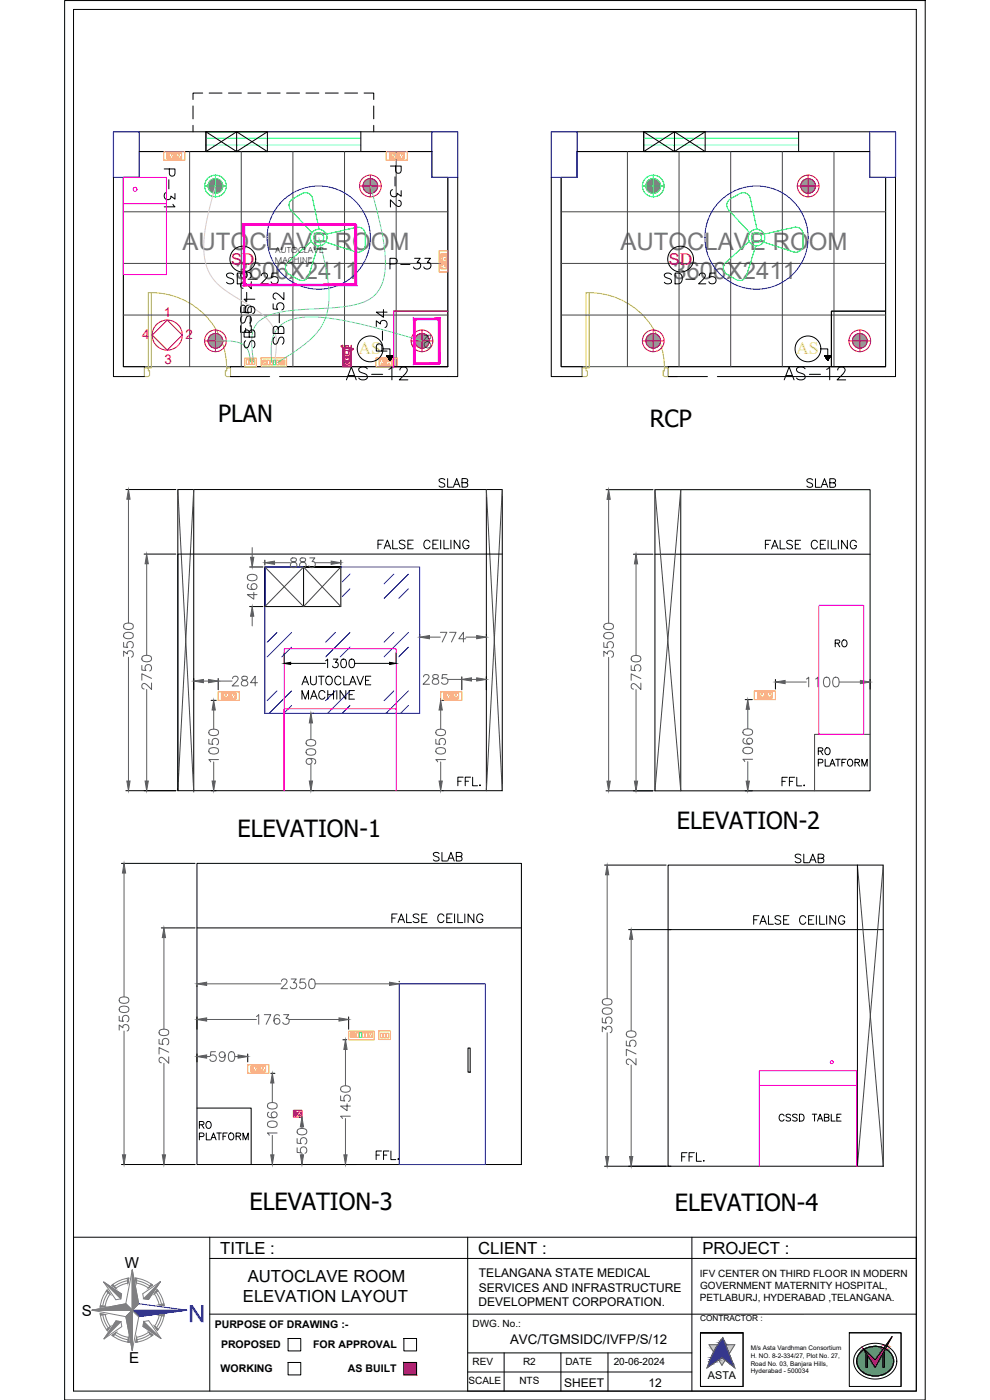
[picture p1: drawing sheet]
<svg xmlns="http://www.w3.org/2000/svg" width="297mm" height="420mm" viewBox="0 0 297 420" stroke-linecap="round" stroke-linejoin="round" font-family="sans-serif">
<defs><g id="words">
<g font-size="7.5">
<text x="102.7" y="115.4">AS-12</text>
<text x="233.9" y="115.4">AS-12</text>
</g>
<g font-size="7.2" fill="#767676">
<text x="54.8" y="75.1">AUTOCLAVE ROOM</text>
<text x="186.1" y="75.1">AUTOCLAVE ROOM</text>
<text x="70.6" y="83.7">3606X2411</text>
<text x="202" y="83.7">3606X2411</text>
</g>
<g font-size="7.1">
<text x="65.4" y="126.7">PLAN</text>
<text x="195" y="128.1">RCP</text>
<text x="71.3" y="251.1">ELEVATION-1</text>
<text x="203.1" y="248.8">ELEVATION-2</text>
<text x="74.8" y="363.2">ELEVATION-3</text>
<text x="202.5" y="363.3">ELEVATION-4</text>
</g>
<text font-size="7.1" fill="#00f" x="61.6" y="391.7" transform="rotate(-180 61.6 391.7)">N</text>
<g font-size="6.6">
<text x="53.3" y="63.1" transform="rotate(-90 53.3 63.1)">P-31</text>
<text x="121.4" y="63.5" transform="rotate(-90 121.4 63.5)">P-32</text>
<text x="115.7" y="81.8">P-33</text>
<text x="66.7" y="86.4">SD-25</text>
<text x="198.3" y="86.4">SD-25</text>
<text x="77.3" y="105.5" transform="rotate(-90 77.3 105.5)">SB-51</text>
<text x="86.1" y="104.4" transform="rotate(-90 86.1 104.4)">SB-52</text>
<text x="117.1" y="106.5" transform="rotate(-90 117.1 106.5)">P-34</text>
</g>
<text font-size="6.2" x="225.1" y="278.7">FALSE CEILING</text>
<g font-size="5.7">
<text x="130.5" y="147.5">SLAB</text>
<text x="240.9" y="147.5">SLAB</text>
<text x="112.2" y="165.8">FALSE CEILING</text>
<text x="228.2" y="165.8">FALSE CEILING</text>
<text x="136.2" y="237.1">FFL.</text>
<text x="233.5" y="237.1">FFL.</text>
<text x="128.8" y="259.6">SLAB</text>
<text x="237.4" y="260">SLAB</text>
<text x="116.4" y="278">FALSE CEILING</text>
<text x="111.5" y="349.2">FFL.</text>
<text x="203.2" y="349.6">FFL.</text>
</g>
<g font-size="5.3" fill="#dddd6e">
<text x="107.5" y="106.4">AS</text>
<text x="238.9" y="106.4">AS</text>
</g>
<g font-size="5.3">
<text x="249.4" y="195.4">RO</text>
<text x="232.5" y="337.6">CSSD TABLE</text>
</g>
<g font-size="5.2" fill="#f00">
<text x="72.6" y="79.5">D</text>
<text x="203.9" y="79.5">D</text>
</g>
<g font-size="5">
<text x="66.1" y="376.3">TITLE :</text>
<text x="143.5" y="376.3">CLIENT :</text>
<text x="210.7" y="376.3">PROJECT :</text>
<text x="74.3" y="384.8">AUTOCLAVE ROOM</text>
<text x="72.9" y="390.8">ELEVATION LAYOUT</text>
</g>
<g font-size="4.9" fill="#f00">
<text x="69.3" y="79.5">S</text>
<text x="200.7" y="79.5">S</text>
</g>
<g font-size="4.5">
<text x="37.5" y="380.6">W</text>
<text x="24.5" y="394.9">S</text>
<text x="38.8" y="409.2">E</text>
</g>
<g font-size="4" fill="#f00">
<text x="49.1" y="95.1">1</text>
<text x="42.6" y="101.7">4</text>
<text x="55.6" y="101.7">2</text>
<text x="49.4" y="109.3">3</text>
</g>
<text font-size="4" x="153" y="403.5">AVC/TGMSIDC/IVFP/S/12</text>
<g font-size="3.6">
<text x="143.7" y="383.3">TELANGANA STATE MEDICAL</text>
<text x="143.6" y="387.6">SERVICES AND INFRASTRUCTURE</text>
<text x="143.5" y="392">DEVELOPMENT CORPORATION.</text>
<text x="169.3" y="416.1">SHEET</text>
<text x="194.5" y="416.1">12</text>
</g>
<g font-size="3.2">
<text x="64.4" y="398.5">PURPOSE OF DRAWING :-</text>
<text x="66.3" y="404.6">PROPOSED</text>
<text x="94" y="404.6">FOR APPROVAL</text>
<text x="66.2" y="411.6">WORKING</text>
<text x="104.4" y="411.6">AS BUILT</text>
<text x="212.4" y="413.8">ASTA</text>
</g>
<text font-size="3.1" x="127.3" y="100.3" transform="rotate(90 127.3 100.3)">RO</text>
<g font-size="3">
<text x="210" y="383.3">IFV CENTER ON THIRD FLOOR IN MODERN</text>
<text x="210.1" y="386.9">GOVERNMENT MATERNITY HOSPITAL,</text>
<text x="210" y="390.6">PETLABURJ, HYDERABAD ,TELANGANA.</text>
<text x="141.8" y="398.3">DWG. No.:</text>
<text x="141.8" y="409.7">REV</text>
<text x="156.9" y="409.7">R2</text>
<text x="169.7" y="409.7">DATE</text>
<text x="184.1" y="409.7">20-06-2024</text>
<text x="140.6" y="415.4">SCALE</text>
<text x="155.8" y="415.4">NTS</text>
</g>
<g font-size="2.7">
<text x="82.6" y="75.8">AUTOCLAVE</text>
<text x="82.5" y="78.9">MACHINE</text>
</g>
<text font-size="2.5" x="210.1" y="396.6">CONTRACTOR :</text>
<g font-size="1.9">
<text x="225.2" y="407.6">H. NO. 8-2-334/27, Plot No. 27,</text>
<text x="225.3" y="405.3">M/s Asta Vardhman Consortium</text>
<text x="225.2" y="409.9">Road No. 03, Banjara Hills,</text>
<text x="225.2" y="412.2">Hyderabad - 500034</text>
</g>
</g></defs>
<!-- layer: ELE-LIGHTING WIRING -->
<g fill="none" stroke="#454545" stroke-width=".3">
<path d="M41.8 45.5h87.8v7.7h4.8v56.8h-97.4v-56.8h4.8zM56.9 45.5v64.5M72.4 45.5v64.5M87.9 45.5v64.5M103.4 45.5v64.5M118.9 45.5v64.5M173.1 45.5h87.8v7.7h4.8v56.8h-97.3v-56.8h4.7zM188.3 45.5v64.5M203.7 45.5v64.5M219.2 45.5v64.5M234.7 45.5v64.5M250.2 45.5v64.5"/>
<path d="M37 79.1h97.4M37 63.6h97.4M168.4 79.1h97.3M168.4 63.6h97.3M37 94.6h97.4M168.4 94.6h97.3"/>
</g>
<!-- layer: walls -->
<path d="M41.8 39.5h87.8M173.1 39.5h87.8M37 53.2v56.8h6.3v3h-6.3M41.8 45.5h87.8M134.4 53.2v56.8h-65.2v3h11.7M168.4 53.2v56.8h6.3v3h-6.3M173.1 45.5h87.8M265.7 53.2v56.8h-65.2v3h11.8M83.9 113h50.5M215.2 113h50.5" fill="none" stroke="#000" stroke-width=".3"/>
<!-- layer: DOOR -->
<path d="M44.5 87.8h.9v22.6h-.9zM45.4 87.8a22.6 22.6 0 0 1 22.6 23.5M175.9 87.8h.9v22.6h-.9zM176.8 87.8a22.6 22.6 0 0 1 22.5 23.5M44.8 112.6l-.3 .4h-1.2v-2.6h1.2v.9h.4v1.3M44.8 112.6h.1M67.7 112.6l.3 .4h1.2v-2.6h-1.2v.9h-.4l.1 1.3M176.2 112.6l-.3 .3M176.2 112.6v-1.3h-.3v-.9h-1.2v2.6h1.2M199 112.6h.1M199 112.6l.4 .4h1.1v-2.6h-1.1v.9h-.4v1.3" fill="none" stroke="#c8c92d" stroke-width=".3"/>
<!-- layer: col -->
<path d="M34 39.5h7.8v13.7h-7.8zM129.6 39.5h7.7v13.7h-7.7zM165.4 39.5h7.7v13.7h-7.7zM260.9 39.5h7.8v13.7h-7.8z" fill="none" stroke="#00f" stroke-width=".35"/>
<!-- layer: Window -->
<path d="M61.8 39.5h46.5M193.1 39.5h46.5M61.8 45.5h46.5M61.8 43.6h46.5M61.8 41.5h46.5M193.1 45.5h46.5M193.1 43.6h46.5M193.1 41.5h46.5" fill="none" stroke="#0ff" stroke-width=".3"/>
<!-- layer: wall -->
<path d="M61.8 39.5h18.4v6h-18.4zM61.8 39.5v6l9.2-6M61.8 39.5l9.2 6M80.2 39.5l-9.2 6v-6l9.2 6M108.3 39.5v6M193.1 39.5h18.5v6h-18.5zM193.1 39.5v6l9.3-6M193.1 39.5l9.3 6M211.6 39.5l-9.2 6v-6l9.2 6M239.6 39.5v6" fill="none" stroke="#000" stroke-width=".3"/>
<!-- layer: FA-ZONE-1 CABLE -->
<path d="M118.1 110v-16.6h16.3h-16.3v16.6h16.3M249.4 110v-16.6h16.3h-16.3v16.6h16.3M59.1 295.8v.2M119.8 294.5v.2M89.8 335.3h.2M89.8 349.5h.2" fill="none" stroke="#000" stroke-width=".3"/>
<!-- layer: ELE-12W UPS LIGHT -->
<g fill="none" stroke="#0f0" stroke-width=".3">
<path d="M61.4 55.8h6.5M64.6 52.6v6.5M192.7 55.8h6.6M196 52.6v6.5"/>
<circle cx="64.6" cy="55.8" r="2.21"/>
<circle cx="64.6" cy="55.8" r="3.3"/>
<circle cx="196" cy="55.8" r="2.21"/>
<circle cx="196" cy="55.8" r="3.3"/>
</g>
<g fill="none" stroke="#808080" stroke-width=".3">
<path d="M62.4 55.7l2.3 2.3M62.4 55.8l2.2 2.2M62.4 55.6l2.4 2.4M62.4 56l2.1 2M62.4 56.1l2 1.9M62.5 55.5l2.4 2.5M62.5 55.4l2.5 2.6M62.5 56.2l1.7 1.8M62.5 55.3l2.6 2.7M62.5 56.4l1.6 1.6M62.5 55.2l2.7 2.7M62.5 55.1l2.8 2.8"/>
<path d="M62.6 56.6l1.3 1.3M62.6 55.1l2.8 2.8M62.6 55l2.9 2.9M62.6 54.9l3 2.9M62.6 56.8l1.1 1M62.7 54.8l2.9 3M62.7 54.7l3 3M62.8 54.7l3 3M62.8 57l.6 .7M62.8 54.6l3.1 3.1M62.8 54.5l3.1 3.1M62.9 54.5l3.1 3.1"/>
<path d="M62.9 54.4l3.2 3.1M63 54.3l3.1 3.2M63.1 54.3l3.1 3.1M63.1 54.2l3.1 3.1M63.2 54.2l3.1 3.1M63.2 54.1l3.2 3.1M63.3 54.1l3.1 3.1M63.4 54l3.1 3.1M63.4 54l3.1 3M63.5 53.9l3 3M63.6 53.9l3 3M63.7 53.8l2.9 3"/>
<path d="M63.7 53.8l3 2.9M63.8 53.8l2.9 2.8M63.9 53.7l2.8 2.9M64 53.7l2.8 2.8M64.1 53.7l2.7 2.7M64.2 53.7l2.6 2.6M64.3 53.6l2.5 2.6M64.4 53.6l2.4 2.5M64.5 53.6l2.3 2.4M64.6 53.6l2.3 2.3M64.7 53.6l2.2 2.2M64.8 53.6l2 2"/>
<path d="M65 53.6l1.8 1.9M65.1 53.7l1.7 1.7M65.3 53.7l1.5 1.5M65.4 53.8l1.3 1.2M65.6 53.8l1 1M65.9 54l.5 .5M193.8 55.8l2.2 2.2M193.8 55.7l2.3 2.3M193.8 56l2 2M193.8 55.6l2.4 2.4M193.8 55.5l2.5 2.5M193.8 56.1l1.9 1.9"/>
<path d="M193.8 55.4l2.6 2.6M193.8 56.2l1.8 1.8M193.8 55.3l2.7 2.7M193.9 56.4l1.5 1.6M193.9 55.2l2.7 2.7M193.9 55.1l2.8 2.8M193.9 56.6l1.4 1.3M193.9 55.1l2.9 2.8M194 55l2.8 2.9M194 54.9l2.9 2.9M194 56.8l1.1 1M194 54.8l3 3"/>
<path d="M194.1 54.7l3 3M194.1 54.7l3.1 3M194.1 57l.7 .7M194.2 54.6l3 3.1M194.2 54.5l3.1 3.1M194.3 54.5l3.1 3.1M194.3 54.4l3.1 3.1M194.4 54.3l3.1 3.2M194.5 54.2l3.1 3.1-3.2-3M194.5 54.2l3.2 3.1M194.6 54.1l3.1 3.1M194.7 54.1l3.1 3.1"/>
<path d="M194.7 54l3.1 3.1M194.8 54l3.1 3M194.9 53.9l3 3M195 53.8l3 3M195.1 53.8l2.9 2.9M195.2 53.8l2.9 2.8M195.3 53.7l2.8 2.9M195.4 53.7l2.7 2.8M195.4 53.7l2.7 2.7M195.5 53.7l2.7 2.6M195.6 53.6l2.6 2.6M195.7 53.6l2.5 2.5"/>
<path d="M195.8 53.6l2.4 2.4M196 53.6l2.2 2.3M196.1 53.6l2.1 2.2M196.2 53.6l2 2M196.3 53.6l1.9 1.9M196.5 53.7l1.7 1.7M196.6 53.7l1.5 1.5M196.8 53.8l1.3 1.2M197 53.8l1 1M197.3 54l.5 .5"/>
</g>
<!-- layer: ELE-12W LED -->
<g fill="none" stroke="#f00" stroke-width=".3">
<path d="M107.9 55.8h6.5M111.1 52.6v6.5M239.2 55.8h6.5M242.5 52.6v6.5M64.6 99v6.6M126.6 99v6.6M196 99v6.6M258 99v6.6M61.4 102.3h6.5M123.4 102.3h6.5M192.7 102.3h6.6M254.7 102.3h6.5"/>
<circle cx="111.1" cy="55.8" r="2.21"/>
<circle cx="111.1" cy="55.8" r="3.3"/>
<circle cx="242.5" cy="55.8" r="2.21"/>
<circle cx="242.5" cy="55.8" r="3.3"/>
<circle cx="64.6" cy="102.3" r="2.21"/>
<circle cx="64.6" cy="102.3" r="3.3"/>
<circle cx="126.6" cy="102.3" r="2.21"/>
<circle cx="126.6" cy="102.3" r="3.3"/>
<circle cx="196" cy="102.3" r="2.21"/>
<circle cx="196" cy="102.3" r="3.3"/>
<circle cx="258" cy="102.3" r="2.21"/>
<circle cx="258" cy="102.3" r="3.3"/>
</g>
<g fill="none" stroke="#989898" stroke-width=".3">
<path d="M108.9 55.8l2.2 2.2M108.9 55.7l2.3 2.3M108.9 56l2.1 2M108.9 55.6l2.4 2.4M108.9 55.5l2.5 2.5M108.9 56.1l1.9 1.9M108.9 55.4l2.6 2.6M109 56.2l1.7 1.8M109 55.3l2.6 2.7M109 55.2l2.7 2.7M109 56.4l1.5 1.6M109 55.1l2.8 2.8"/>
<path d="M109 56.6l1.4 1.3M109 55.1l2.9 2.8M109.1 55l2.9 2.9M109.1 54.9l2.9 2.9M109.1 56.8l1.1 1M109.2 54.8l2.9 3M109.2 54.7l3 3M109.2 54.7l3.1 3M109.3 57l.6 .7M109.3 54.6l3 3.1M109.3 54.5l3.1 3.1M109.4 54.4l3.1 3.1-3.1-3"/>
<path d="M109.6 54.2l3.1 3.1M109.7 54.2l3.1 3.1M109.7 54.1l3.1 3.1M109.8 54.1l3.1 3.1M109.8 54l3.1 3.1M109.9 54l3.1 3M110 53.9l3 3M110.1 53.9l3 3M110.1 53.8l3 3M110.2 53.8l2.9 2.9M110.3 53.8l2.9 2.8M110.4 53.7l2.8 2.9"/>
<path d="M110.5 53.7l2.7 2.8M110.6 53.7l2.7 2.7M110.7 53.7l2.6 2.6M110.8 53.6l2.5 2.6M110.9 53.6l2.4 2.5M111 53.6l2.3 2.4M111.1 53.6l2.2 2.3M111.2 53.6l2.1 2.2M111.3 53.6l2 2M111.4 53.6l1.9 1.9M111.6 53.7l1.7 1.7M111.7 53.7l1.5 1.5"/>
<path d="M111.9 53.8l1.3 1.2M112.1 53.8l1 1M112.4 54l.5 .5M112.7 57.4l-3.2-3.1 3.1 3.2M240.3 55.7l2.3 2.3M240.3 55.8l2.1 2.2M240.3 55.6l2.4 2.4M240.3 56l2 2M240.3 56.1l1.9 1.9M240.3 55.5l2.5 2.5M240.3 55.4l2.6 2.6M240.3 56.2l1.8 1.8"/>
<path d="M240.3 55.3l2.7 2.7M240.3 56.4l1.6 1.6M240.3 55.2l2.8 2.7M240.4 55.1l2.8 2.8M240.4 56.6l1.3 1.3M240.4 55l2.9 2.9M240.5 54.9l2.9 2.9M240.5 56.8l1 1M240.5 54.8l3 3M240.5 54.7l3.1 3M240.6 54.7l3 3M240.6 57l.7 .7"/>
<path d="M240.6 54.6l3.1 3.1M240.7 54.5l3.1 3.1M240.8 54.4l3.1 3.1M241 54.2l3.1 3.1M241.1 54.1l3.1 3.1M241.2 54l3.1 3.1M241.3 54l3 3M241.3 53.9l3.1 3M241.4 53.9l3 3M241.5 53.8l3 3M241.6 53.8l2.9 2.9M241.7 53.8l2.8 2.8"/>
<path d="M241.7 53.7l2.9 2.9M241.8 53.7l2.8 2.8M241.9 53.7l2.7 2.7M242 53.7l2.6 2.6M242.1 53.6l2.6 2.6M242.2 53.6l2.5 2.5M242.3 53.6l2.4 2.4M242.4 53.6l2.3 2.3M242.5 53.6l2.2 2.2M242.7 53.6l2 2M242.8 53.6l1.9 1.9M242.9 53.7l1.7 1.7"/>
<path d="M243.1 53.7l1.5 1.5M243.3 53.8l1.2 1.2M243.5 53.8l1 1M243.8 54l.5 .5M244 57.4l-3.1-3.1 3.1 3.2M62.4 102.2l2.3 2.3M62.4 102.3l2.2 2.2M62.4 102.1l2.4 2.4M62.4 102.5l2.1 2M62.4 102.6l2 1.9M62.5 102l2.4 2.5M62.5 101.9l2.5 2.6"/>
<path d="M62.5 102.7l1.7 1.8M62.5 101.8l2.6 2.7M62.5 102.9l1.6 1.5M62.5 101.7l2.7 2.7M62.5 101.6l2.8 2.8M62.6 103l1.3 1.4M62.6 101.5l2.8 2.9M62.6 101.5l2.9 2.8M62.6 101.4l3 2.9M62.6 103.2l1.1 1.1M62.7 101.3l2.9 3M62.7 101.2l3 3"/>
<path d="M62.8 103.5l.6 .7M62.8 101l3.1 3.1M62.9 100.9l3.1 3.1M62.9 100.9l3.2 3.1M63 100.8l3.1 3.1M63.1 100.8l3.1 3.1M63.1 100.7l3.1 3.1M63.2 100.6l3.1 3.2M63.3 100.5l3.1 3.1-3.2-3M63.4 100.5l3.1 3.1M63.4 100.4l3.1 3.1M63.5 100.4l3 3"/>
<path d="M63.6 100.4l3 3M63.7 100.3l2.9 3M63.7 100.3l3 2.9M63.8 100.2l2.9 2.9M63.9 100.2l2.8 2.8M64 100.2l2.8 2.7M64.1 100.2l2.7 2.7M64.2 100.1l2.6 2.7M64.3 100.1l2.5 2.6M64.4 100.1l2.4 2.5M64.5 100.1l2.3 2.4M64.6 100.1l2.3 2.2"/>
<path d="M64.7 100.1l2.2 2.1M64.8 100.1l2 2M65 100.1l1.8 1.9M65.1 100.1l1.7 1.7M65.3 100.2l1.5 1.5M65.4 100.2l1.3 1.3M65.6 100.3l1 1M65.9 104.1l-3.1-3 3 3.1M65.9 100.5l.5 .5M124.4 102.2l2.3 2.3M124.4 102.3l2.2 2.2M124.4 102.5l2.1 2"/>
<path d="M124.4 102.1l2.4 2.4M124.4 102l2.5 2.5M124.4 102.6l1.9 1.9M124.4 101.9l2.6 2.6M124.4 102.7l1.8 1.8M124.5 101.8l2.6 2.7M124.5 102.9l1.5 1.5M124.5 101.7l2.7 2.7M124.5 101.6l2.8 2.8M124.5 103l1.4 1.4M124.5 101.5l2.9 2.9M124.6 101.5l2.9 2.8"/>
<path d="M124.6 101.4l2.9 2.9M124.6 103.2l1.1 1.1M124.6 101.3l3 3M124.7 101.2l3 3M124.8 103.5l.6 .7M124.8 101l3.1 3.1M124.9 100.9l3.1 3.1M125 100.8l3.1 3.1M125 100.8l3.2 3.1M125.3 100.5l3.1 3.1-3.2-3M125.3 100.5l3.1 3.1M125.4 100.4l3.1 3.1"/>
<path d="M125.5 100.4l3 3M125.6 100.4l3 3M125.6 100.3l3 3M125.7 100.3l2.9 2.9M125.8 100.2l2.9 2.9M125.9 100.2l2.8 2.8M126 100.2l2.7 2.7M126.1 100.2l2.7 2.7M126.1 100.1l2.7 2.7M126.2 100.1l2.6 2.6M126.3 100.1l2.5 2.5M126.5 100.1l2.3 2.4"/>
<path d="M126.6 100.1l2.2 2.2M126.7 100.1l2.1 2.1M126.8 100.1l2 2M126.9 100.1l1.9 1.9M127.1 100.1l1.7 1.7M127.2 100.2l1.5 1.5M127.4 100.2l1.3 1.3M127.6 100.3l1 1M127.8 104.1l-3-3 3 3.1M127.9 100.5l.5 .5M128.3 103.8l-3.2-3.2 3.1 3.2M193.8 102.3l2.2 2.2"/>
<path d="M193.8 102.2l2.3 2.3M193.8 102.5l2 2M193.8 102.1l2.4 2.4M193.8 102l2.5 2.5M193.8 102.6l1.9 1.9M193.8 101.9l2.6 2.6M193.8 102.7l1.8 1.8M193.8 101.8l2.7 2.7M193.9 102.9l1.5 1.5M193.9 101.7l2.7 2.7M193.9 101.6l2.8 2.8M193.9 103l1.4 1.4"/>
<path d="M193.9 101.5l2.9 2.9M194 101.5l2.8 2.8M194 101.4l2.9 2.9M194 103.2l1.1 1.1M194 101.3l3 3M194.1 101.2l3 3M194.1 103.5l.7 .7M194.2 101l3.1 3.1M194.3 100.9l3.1 3.1M194.4 100.8l3.1 3.1M194.7 100.5l3.1 3.1-3.2-3M194.7 100.5l3.1 3.1"/>
<path d="M194.8 100.4l3.1 3.1M194.9 100.4l3 3M195 100.3l3 3M195.1 100.3l2.9 2.9M195.2 100.2l2.9 2.9M195.3 100.2l2.8 2.8M195.4 100.2l2.7 2.7M195.5 100.1l2.7 2.7M195.6 100.1l2.6 2.6M195.7 100.1l2.5 2.5M195.8 100.1l2.4 2.4M196 100.1l2.2 2.2"/>
<path d="M196.1 100.1l2.1 2.1M196.2 100.1l2 2M196.3 100.1l1.9 1.9M196.5 100.1l1.7 1.7M196.6 100.2l1.5 1.5M196.8 100.2l1.3 1.3M197 100.3l1 1M197.2 104.1l-3-3 3 3.1M197.3 100.5l.5 .5M197.7 103.8l-3.2-3.2 3.1 3.2M255.8 102.2l2.3 2.3M255.8 102.3l2.1 2.2"/>
<path d="M255.8 102.1l2.4 2.4M255.8 102.5l2 2M255.8 102l2.5 2.5M255.8 102.6l1.9 1.9M255.8 101.9l2.6 2.6M255.8 102.7l1.8 1.8M255.8 101.8l2.7 2.7M255.8 101.7l2.8 2.7M255.8 102.9l1.6 1.5M255.9 101.6l2.7 2.8M255.9 103l1.3 1.4M255.9 101.5l2.8 2.9"/>
<path d="M255.9 101.5l2.9 2.8M256 101.4l2.9 2.9M256 103.2l1 1.1M256 101.3l3 3M256 101.2l3 3M256.1 101.1l3 3.1M256.1 103.5l.7 .7M256.1 101.1l3.1 3M256.2 101l3.1 3.1M256.2 100.9l3.1 3.1M256.3 100.9l3.1 3.1M256.3 100.8l3.2 3.1"/>
<path d="M256.4 100.8l3.1 3.1M256.4 100.7l3.2 3.1M256.5 100.6l3.1 3.2M256.6 100.6l3.1 3.1M256.6 100.5l3.1 3.1M256.7 100.5l3.1 3.1M256.8 100.4l3 3.1M256.8 100.4l3.1 3M256.9 100.4l3 3M257 100.3l3 3M257.1 100.3l2.9 2.9M257.2 100.2l2.8 2.9"/>
<path d="M257.2 100.2l2.9 2.8M257.3 100.2l2.8 2.7M257.4 100.2l2.7 2.7M257.5 100.1l2.6 2.7M257.6 100.1l2.6 2.6M257.7 100.1l2.5 2.5M257.8 100.1l2.4 2.4M257.9 100.1l2.3 2.2M258 100.1l2.2 2.1M258.2 100.1l2 2M258.3 100.1l1.9 1.9M258.4 100.1l1.7 1.7"/>
<path d="M258.6 100.2l1.5 1.5M258.8 100.2l1.2 1.3M259 100.3l.9 1M259.3 100.5l.5 .5"/>
</g>
<!-- layer: ELE-1200MM CEILINGFAN -->
<g fill="none" stroke="#0f0" stroke-width=".3">
<path d="M93.4 72.4l-7 6.4a2.17 2.17 0 0 0 .3 3.5l2.8 1.6M95.4 73.8l-2.8 8.9a2.17 2.17 0 0 1-3.1 1.2M95.8 68.8l-2-9.3a2.16 2.16 0 0 0-3.2-1.4l-2.8 1.6a2.17 2.17 0 0 0-.5 3.3l6.3 6.9M97.9 70.3l9.1-2.1a2.17 2.17 0 0 1 2.6 2.1v3.2a2.16 2.16 0 0 1-2.9 2.1l-9-2.9M224.8 72.4l-7.1 6.4a2.17 2.17 0 0 0 .4 3.5l2.7 1.6M226.7 73.8l-2.7 8.9a2.17 2.17 0 0 1-3.2 1.2M227.1 68.8l-2-9.3a2.16 2.16 0 0 0-3.2-1.4l-2.7 1.6a2.17 2.17 0 0 0-.6 3.3l6.4 6.9M229.3 70.3l9-2.1a2.17 2.17 0 0 1 2.7 2.1l-.1 3.2a2.17 2.17 0 0 1-2.8 2.1l-9-2.9"/>
<circle cx="95.6" cy="71.3" r="1.48"/>
<circle cx="95.6" cy="71.3" r="2.5"/>
<circle cx="227" cy="71.3" r="1.48"/>
<circle cx="227" cy="71.3" r="2.5"/>
</g>
<g fill="none" stroke="#00f" stroke-width=".3">
<circle cx="95.6" cy="71.3" r="15.5"/>
<circle cx="227" cy="71.3" r="15.5"/>
</g>
<!-- layer: ELE-4M UPS P.SB -->
<path d="M73.4 107.5h3.5v2.5h-3.5zM73.9 108h.7v1.3h-.7zM74.8 108h.7v1.3h-.7zM75.7 108h.7v1.3h-.7zM113.7 309.4h3.5v2.6h-3.5zM114.2 310.1h.7v1.4h-.7zM115.1 310.1h.7v1.4h-.7zM116 310.1h.7v1.4h-.7z" fill="none" stroke="#ffbf00" stroke-width=".3"/>
<!-- layer: ELE-6M RAW P.SB -->
<path d="M82 108.1h.7v1.4h-.7zM107.9 310h.6v1.3h-.6z" fill="none" stroke="#0f0" stroke-width=".3"/>
<!-- layer: ELE-4M RAW P.SB -->
<g fill="none" stroke="#ffbf00" stroke-width=".3">
<path d="M78.3 107.4h7.7v2.6h-7.7zM78.8 108.1h1.2v1.4h-1.2zM79 108.5h.2zM79.4 109v.2zM79.7 108.4l.1 .2zM80.3 108.1h.6v1.4h-.6zM81.1 108.1h.7v1.4h-.7zM82.9 108.1h.7v1.4h-.7zM84 108.1h1.5v1.4h-1.5zM84.6 108.6l.1 .2-.2-.1M84.7 108.8l-.1 .2M84.7 108.9v.2"/>
<path d="M84.9 108.7l-.2 .1M84.9 108.8h-.1M104.6 309.5h7.7v2.5h-7.7zM105.1 310h1.5v1.3h-1.5zM105.8 310.6l-.2 .1M105.8 310.7l-.1 .1M105.9 310.4v.2M106 310.4l-.1 .2M106.1 310.8l-.2-.1 .1 .1M107 310h.7v1.3h-.7zM108.8 310h.6v1.3h-.6zM109.7 310h.6v1.3h-.6z"/>
<path d="M110.6 310h1.1v1.3h-1.1zM110.7 310.9l.2 .1zM111.1 310.2l.1 .3zM111.4 310.9v.1z"/>
<circle cx="84.7" cy="108.8" r=".04"/>
<circle cx="84.7" cy="108.8" r=".49"/>
<circle cx="105.9" cy="310.6" r=".49"/>
<circle cx="105.9" cy="310.6" r=".04"/>
</g>
<!-- layer: ELE-LIGHTING WIRING -->
<path d="M64.6 55.8l-.6 2.2a53.3 53.3 0 0 0-2.8 17.6 14.6 14.6 0 0 0 7.9 12.6l.4 .3a52.3 52.3 0 0 1 10.5 7 10.5 10.5 0 0 1 2.8 9.7l-.4 3.6" fill="none" stroke="#debad0" stroke-width=".3"/>
<path d="M111.1 55.8l.9 3.2a70.4 70.4 0 0 1 3.6 21.6 10.3 10.3 0 0 1-7 10.3 34.8 34.8 0 0 1-10.1 1.6l-4.5 .2a45.9 45.9 0 0 0-12.6 1.7l-.3 .1a7.6 7.6 0 0 0-5.6 8.8l.6 5.3M95.6 71.3a60.5 60.5 0 0 1 3 19.4 16.5 16.5 0 0 1-7.5 12.8l-7.8 5.3M64.6 102.3a21.8 21.8 0 0 1 6.9 .5 4.7 4.7 0 0 1 3.5 4.9l.2 .9M126.6 102.3l-8-2.3a102.1 102.1 0 0 0-23.9-4.9h-2.4a11 11 0 0 0-9.6 4.2 13.5 13.5 0 0 0-1.3 8.7l.1 .8" fill="none" stroke="#63d7b6" stroke-width=".3"/>
<!-- layer: ELE-2NOS OF 6-16 RAW POWER SOCKET -->
<g fill="none" stroke="#ff7f00" stroke-width=".3">
<path d="M49.1 45.5h6.4v2.6h-6.4zM50.1 45.9h.6h-.6M50.2 46.1h.4v1.3h-.4zM50.7 45.9v1.7h-.6v-1.7v1.7M50.8 47.6v-1.7h1.4v1.7M51 47l.2 .2zM51.5 46.3h.1l-.1 .3zM51.9 47l.1 .1-.2 .1zM52.3 45.9h.6h-.6M52.3 45.9v1.7M52.4 46.1h.5v1.3h-.5M52.9 45.9v1.7"/>
<path d="M53 45.9h1.5v1.7h-1.5zM53.3 47l.2 .2zM53.7 46.3h.2l-.1 .3zM54.1 47l.2 .1-.2 .1zM115.9 45.5h6.3v2.6h-6.3zM116.9 45.9h.5h-.5M116.9 47.4v-1.3h.5v1.3M117.4 45.9v1.7h-.5v-1.7v1.7M117.5 47.6v-1.7h1.5v1.7M118.2 46.3h.2l-.1 .3zM119.1 45.9h.6h-.6M119.1 45.9v1.7"/>
<path d="M119.2 46.1h.4v1.3M119.7 45.9v1.7M119.8 45.9h1.4v1.7h-1.4zM120.4 46.3h.2l-.1 .3zM131.8 75.3h2.6v6.3h-2.6zM132.2 79.2h1.7v1.5h-1.7zM132.2 76.3h1.7h-1.7v.6h1.7M132.2 77h1.7v1.4h-1.7M132.2 78.5h1.7M132.2 79.1h1.7M132.4 76.3h1.3v.5h-1.3M132.6 78l.2 .2z"/>
<path d="M132.7 79.4l.1 .1-.1 .2zM132.7 77.2l.1 .1-.1 .1zM133.3 79.9h.3zM133.3 77.6l.3 .1zM133.7 78.6v.5h-1.3M133.9 78.5v.6v-.6M133.9 76.3v.6v-.6M132.6 80.2l.2 .2zM65.5 207.6h6.3v2.6h-6.3zM66.4 208.1h.6h-.6M66.5 209.5h.5M66.5 208.2h.5v1.3h-.5z"/>
<path d="M67 208.1v1.6h-.6v-1.6v1.6M67.1 208.1h1.5v1.6h-1.5zM67.4 209.3v-.2v.2M67.8 208.4h.2l-.1 .3zM68.3 209.3v-.2v.2M68.7 208.1h.6h-.6M68.7 208.1v1.6h.6v-1.6M68.7 209.5h.5M68.7 208.2h.5M69.4 208.1h1.4v1.6h-1.4zM69.7 209.3v-.2v.2M70 208.4h.2l-.1 .3z"/>
<path d="M70.5 209.3v-.2v.2M132.2 207.6h6.4v2.6h-6.4zM133.2 208.1h.6h-.6M133.2 208.2h.5v1.3h-.5zM133.2 209.5h.5M133.8 208.1v1.6h-.6v-1.6v1.6M133.9 208.1h1.4v1.6h-1.4zM134.2 209.3v-.2v.2M134.6 208.4h.1l-.1 .3zM135 209.3v-.2v.2M135.4 208.1h.6h-.6M135.4 208.1v1.6h.6v-1.6"/>
<path d="M135.5 209.5h.5M135.5 208.2h.5M136.1 208.1h1.5v1.6h-1.5zM136.4 209.3v-.2v.2M136.8 208.4h.2l-.1 .3zM137.3 209.3v-.2v.2M226.3 207.4h6.4v2.6h-6.4zM227.3 207.8h.6h-.6M227.3 208h.5v1.3h-.5zM227.3 209.3h.5M227.9 207.8v1.7h-.6v-1.7v1.7M228 207.8h1.4v1.7h-1.4z"/>
<path d="M228.2 208.9l.2 .2zM228.6 208.2h.2l-.1 .2zM229.1 208.9l.1 .1-.2 .1zM229.5 207.8h.6h-.6M229.5 207.8v1.7h.6v-1.7M229.6 208h.5v1.3h-.5zM229.6 209.3h.5M230.2 207.8h1.5v1.7h-1.5zM230.5 208.9l.2 .2zM230.9 208.2h.2l-.2 .2zM231.3 208.9l.2 .1-.2 .1zM74.3 319.5h6.4v2.6h-6.4z"/>
<path d="M75.3 320h.6h-.6M75.9 320v1.7h-.6v-1.7v1.7M76 320h1.5v1.7h-1.5zM77.5 320h.6h-.6M77.5 320v1.7h.6v-1.7M78.2 320h1.5v1.7h-1.5zM75.4 320.2h.4v1.3h-.4zM75.4 321.4h.4M76.2 321.1l.2 .2zM76.7 320.3l.1 .1-.1 .2zM77.1 321.1l.1 .1-.1 .1zM77.6 320.2h.5v1.3h-.5z"/>
<path d="M77.6 321.4h.5M78.5 321.1l.2 .2zM78.9 320.3l.2 .1-.1 .2zM79.3 321.1l.2 .1-.2 .1z"/>
</g>
<!-- layer: ELE 32A 3PH INDUSTRIAL SOCKET -->
<g fill="#f00" stroke="#f00" stroke-width=".3">
<path d="M102.9 104.2l.2 .1z"/>
<path d="M105.3 105h.2z"/>
<path d="M104.9 105.4l.2-.1z"/>
<circle cx="105.2" cy="104.7" r=".06"/>
<circle cx="105.2" cy="105" r=".06"/>
<circle cx="104.8" cy="105.4" r=".06"/>
</g>
<g fill="none" stroke="#f00" stroke-width=".3">
<path d="M102.4 103.9h.2M102.4 103.8h.1M102.5 104l.4 .3M102.5 103.9v.1M102.8 103.6l.1 6.4h2.5v-6.4v6.4h-2.6zM102.9 105.8v2.5M103 105v.1a1.28 1.28 0 0 0 .5 1.8M103 104.4h.3M103.2 104.3v.2M103.2 104.4v.1M103.3 104.7v-.4h1.6v.6h.5M103.3 104.3h-.2l.2 .2"/>
<path d="M103.3 104.7l.1 .1a1.27 1.27 0 0 1 1.5 .1 1.27 1.27 0 0 1 .3 1.5M103.5 105.2h1.3v1.2h-1.3zM103.7 103.7v.5v-.5M103.8 103.7h.7M104.5 103.7v.5l.1-.5M104.7 105.3v.1M104.7 105.3h.1M104.8 105.4h.1M104.8 105.3h.1M104.9 105.3h.1M104.9 105.3l-.2 .1M104.9 105.4h-.2"/>
<path d="M104.9 105.3v.1M104.9 104.5l.6 .1-.2 .8M105.1 104.7h.3M105.2 106.4a1.25 1.25 0 0 0-.6-1.7 1.25 1.25 0 0 0-1.7 .7 1.25 1.25 0 0 0 .9 1.6M105.2 106.4v.2M105.2 104.6v.2M105.3 104.9l-.2 .1M105.3 104.9l-.1 .2M105.4 105.8v2.5M105.8 104.6v.1M105.8 104.6h.1M105.9 104.8l-.4 .2"/>
<path d="M105.9 104.9l-.8 .4M106 104.7l-.1 .1"/>
<circle cx="102.5" cy="103.9" r=".15"/>
<circle cx="103.1" cy="104.8" r=".24"/>
<circle cx="103.1" cy="104.8" r=".13"/>
<circle cx="103.6" cy="106.2" r=".04"/>
<circle cx="103.6" cy="105.3" r=".04"/>
<circle cx="104.7" cy="105.3" r=".04"/>
<circle cx="104.7" cy="106.2" r=".04"/>
<circle cx="105.1" cy="106.8" r=".24"/>
<circle cx="105.1" cy="106.8" r=".13"/>
<circle cx="105.2" cy="105" r=".09"/>
<circle cx="105.2" cy="104.7" r=".08"/>
<circle cx="105.9" cy="104.7" r=".15"/>
</g>
<!-- layer: FA-BELOW SMOKE DERECTOR -->
<g fill="none" stroke="#000" stroke-width=".3">
<circle cx="72.9" cy="77.8" r="3.9"/>
<circle cx="204.2" cy="77.8" r="3.9"/>
</g>
<!-- layer: FA-ABOVE SMOKE DETECTOR -->
<g fill="none" stroke="#000" stroke-width=".3">
<path d="M246.3 104.7h2.1v2"/>
<circle cx="111.1" cy="104.7" r="3.9"/>
<circle cx="242.4" cy="104.7" r="3.9"/>
</g>
<!-- layer: 0 -->
<g fill="none" stroke="#000" stroke-width=".3">
<path d="M19.4 .2h258.2v420h-258.2zM22.1 2.8h252.8v414.7h-252.8zM34 53.2v59.8h3M137.3 53.2v59.8h-2.9M165.4 53.2v59.8h3M268.7 53.2v59.8h-3M37.8 146.9h15M53.4 146.9h97.3v90.4h-97.3zM58.1 146.9v90.4M145.9 146.9v90.4M196.5 147h64.6v90.3h-64.6zM204.3 147v90.3"/>
<path d="M43.2 166.3h9.6M74.9 170.2h4M79.5 168.1v1.5M102.3 170.2v11.8h-22.8v-11.8h22.8h-11.2v11.8M102.3 168.1v1.5M150.7 166.3h-97.3v71M196.5 166.3h64.6M74.9 182h4M125.9 190.4v.2M63.3 210.2h1.6M65.5 203.6v3.4M93.9 214.1h.2"/>
<path d="M132.8 210.2h.2M138.6 203.1v3.9M37.8 237.3h15M63.3 237.3h1.6M93.9 237.3h.2M132.8 237.3h.2M200.5 259.6h64.5v90.4h-64.5zM257.3 259.6v90.4M200.5 279h64.5M140.4 314.5h.7v7.3h-.7zM140.3 371.3v46.2h134.6M274.9 371.3h-252.8v46.2"/>
<path d="M222.9 400h-12.7v16.1h12.7M254.8 400h15.6v16.1M210.2 416v-16h12.7v16"/>
</g>
<!-- layer: Lines -->
<g fill="none" stroke="#000" stroke-width=".3">
<path d="M57.9 31.8v3.9M57.9 37.6v1.9M60.8 27.9h-2.9v2M62.8 27.9h3.8M68.6 27.9h3.8M74.4 27.9h3.8M80.2 27.9h3.9M86 27.9h3.9M91.8 27.9h3.9M97.6 27.9h3.9M103.4 27.9h3.9M109.2 27.9h2.9v2"/>
<path d="M112.1 31.8v3.9M112.1 37.6v1.9"/>
</g>
<!-- layer: 0 -->
<path d="M53.4 146.9l4.7 90.8M58.1 146.9l-4.7 90.4M145.9 146.9l4.8 90.4M150.7 146.9l-4.8 90.4M196.5 147l7.8 90.3M204.3 147l-7.8 90.3M79.5 170.2l11.6 11.8 11.2-11.8M79.5 182l11.6-11.8 11.2 11.8M261.1 220.4h-16.7v16.9M257.3 259.6l7.7 90.4M265 259.6l-7.7 90.4" fill="none" stroke="#454545" stroke-width=".3"/>
<!-- layer: ELE-SOCKET NMBERING -->
<g fill="none" stroke="#000" stroke-width=".3">
<path d="M90.6 205.5l1-2.6 1 2.6M90.6 209.8v-2.6l1 2.6 1-2.6v2.6M91 204.7h1.2M93.2 202.9v1.9a.87 .87 0 0 0 .8 .7 .87 .87 0 0 0 .9-.7v-1.9M93.2 209.8l1-2.6 1 2.6M93.6 209h1.2M95.5 202.9h1.7M96.4 202.9v2.6M97.5 207.9a.95 .95 0 0 0-1.1-.7 .95 .95 0 0 0-.8 1v.6a.95 .95 0 0 0 .8 1 .95 .95 0 0 0 1.1-.6M98 203.3a.95 .95 0 0 1 1.1-.3 .95 .95 0 0 1 .6 .9v.6a.98 .98 0 0 1-1 1.1 .98 .98 0 0 1-1-1.1zM98.4 207.2v2.6M98.4 208.5h1.7"/>
<path d="M100.1 207.2v2.6M101.1 207.2v2.6M102.3 203.6a.95 .95 0 0 0-1.1-.7 .95 .95 0 0 0-.8 1v.6a.95 .95 0 0 0 .8 1 .95 .95 0 0 0 1.1-.6M103.1 202.9v2.6h1.5M103.8 207.2v2.6l-1.8-2.6v2.6M104.7 208.5h1M104.9 205.5l.9-2.6 1 2.6M105.2 204.7h1.3M106.3 207.2h-1.6v2.6h1.6M107.1 202.9l1 2.6 1-2.6M109.7 204.2h.9M111.3 202.9h-1.6v2.6h1.6"/>
<path d="M245.5 225.4l1.2-.1 .2-.3-.1-.4-1.3-.2v2.1M245.5 228.9l1.2-.1 .2-.2-.1-.5-1.3-.2v2M246.2 225.4l.7 1.1M247.6 227.9v2h1.2M247.7 224.7l.2-.2a.97 .97 0 0 1 1.2 1 .97 .97 0 0 1-1.2 .9l-.4-.7zM249 229.9l.8-2 .7 2M249.3 229.2h.9M250.7 227.9h1.4M251.4 227.9v2M252.6 228.8h.8M253.9 227.9h-1.3v2M254.5 228.2l.2-.2a.97 .97 0 0 1 1.2 .9 .97 .97 0 0 1-1.2 .9l-.4-.7z"/>
<path d="M256.5 228.8l1.2-.1 .2-.2-.1-.4-1.3-.2v2M257.2 228.8l.7 1.1M258.6 229.9v-2l.8 2 .8-2v2M59.8 337.6l1.2-.1 .2-.3-.1-.4-1.3-.2v2M60.5 337.6l.7 1M62.2 336.7a.97 .97 0 0 1 1.2 .9 .97 .97 0 0 1-1.2 .9l-.4-.6v-.5zM59.8 341.1l1.2-.1 .2-.3-.1-.5-1.3-.2v2.1M61.9 340v2.1h1.2M63.3 342.1l.8-2.1 .7 2.1M63.6 341.4h.9M65 340h1.4M65.7 340v2.1"/>
<path d="M66.9 341h.8M68.2 340h-1.3v2.1M69 340.1a.97 .97 0 0 1 1.2 1 .97 .97 0 0 1-1.2 .9l-.4-.7 .1-.8zM70.8 341l1.2-.1 .2-.3-.1-.4-1.3-.2v2.1M71.5 341l.7 1.1M72.9 342.1v-2.1l.8 2.1 .8-2.1v2.1"/>
</g>
<!-- layer: 0 -->
<g fill="none" stroke="#00f" stroke-width=".3">
<path d="M79.5 170.2h46.4v43.9h-46.4zM79.5 170.2v11.8M105 172.3l-2.3 2.3M105 176.7l-2.3 2.3M118.2 172.3l-3 2.9M122.5 172.3l-7.3 7.3M122.5 176.7l-2.9 2.9M83.1 189.8l-2.9 2.9M87.5 189.8l-7.3 7.3M87.5 194.2l-2.9 2.9M100.6 189.8l-2.9 2.9M105 189.8l-7.3 7.3"/>
<path d="M105 194.2l-2.9 2.9M118.2 189.8l-3 2.9M122.5 189.8l-7.3 7.3M122.5 194.2l-2.9 2.9M83.1 207.4l-2.9 2.9M87.5 207.4l-6.7 6.7M87.5 211.7l-2.3 2.4M100.6 207.4l-2.9 2.9M105 207.4l-6.7 6.7M105 211.7l-2.3 2.4M118.2 207.4l-3 2.9M122.5 207.4l-6.7 6.7"/>
<path d="M122.5 211.7l-2.3 2.4"/>
</g>
<g fill="none" stroke="#5e5e5e" stroke-width=".3">
<path d="M38.5 149.8v37.2M44 169.2v27.5M74.4 172.8a2.25 2.25 0 0 1 2.6 0 .94 .94 0 0 1-.4 1.4 2.39 2.39 0 0 1-2.2-.3zM74.6 175.3a.83 .83 0 0 0-.4 .8 .83 .83 0 0 0 .6 .7 1.7 1.7 0 0 0 2.3-.7 .9 .9 0 0 0-.8-1 .9 .9 0 0 0-1 .9 .9 .9 0 0 0 .9 .9M75.7 164.3v3M76.2 177.8v2l-2-1.3h2.9M82.4 168.9h4.7M87.4 167.6a.59 .59 0 0 0 .3 .9 1.08 1.08 0 0 1 1.1 .4 1.08 1.08 0 0 1 .1 1.2 1.04 1.04 0 0 1-1.1 .2 1.04 1.04 0 0 1-.7-.9 1.69 1.69 0 0 1 1.7-1l.1-.5a1.09 1.09 0 0 0-1.5-.3zM90.2 167.6a.59 .59 0 0 0 .3 .9 1.04 1.04 0 0 1 1.1 .5 1.04 1.04 0 0 1 0 1.2 1.17 1.17 0 0 1-1.7-.4 1.14 1.14 0 0 1 1.4-1.3 .59 .59 0 0 0 .3-.9zM92.9 167.4h1.6l-.9 1.1a.97 .97 0 0 1 .8 1.6 .97 .97 0 0 1-1.7-.3M94.6 168.9h4.8M37.1 197v-1.6l1.1 .9a.97 .97 0 0 1 1.6-.8 .97 .97 0 0 1-.4 1.7"/>
<path d="M37.1 192.8v1.4l1.2 .1a1.03 1.03 0 0 1 0-1.5 1.03 1.03 0 0 1 1.5 .2 1.03 1.03 0 0 1-.4 1.5M37.2 190.2a2.26 2.26 0 0 1 2.7 0 .94 .94 0 0 1-.5 1.4 1.47 1.47 0 0 1-2.3-1zM37.2 187.4a2.26 2.26 0 0 1 2.7 0 .95 .95 0 0 1-.5 1.4 2.4 2.4 0 0 1-2.2-.3zM38.5 197.2v37.2M42.6 199.7v1.4l1.2 .1a1.03 1.03 0 0 1 0-1.5 1.03 1.03 0 0 1 1.5 .2 1.03 1.03 0 0 1-.4 1.5M42.7 197.1a2.25 2.25 0 0 1 2.6 0 .94 .94 0 0 1-.4 1.4 2.39 2.39 0 0 1-2.2-.3zM75.7 184.9v2.9M128.9 191.2h3.2M132.1 189.8h2l-1.4 2.9M134.9 189.8h1.9l-1.3 2.9M139.7 191.7h-2l1.3-1.9v2.9M139.7 191.2h3.3"/>
<path d="M44 206.9v27.5M45.5 205v1.9l-1.4-1.4a.9 .9 0 0 0-1.3-.3l-.2 .5v.5l.2 .4 .4 .2M45.5 203.6l-2.9-1.4v1.9M61 204.4h1.6M62.8 219.2a2.26 2.26 0 0 1 2.6 0 .95 .95 0 0 1-.4 1.4 2.4 2.4 0 0 1-2.2-.2zM64.1 213.1v5.7M65.5 204.4h4.1M69.8 203.6l.1-.4 .4-.2h.6l.4 .2a.9 .9 0 0 1-.3 1.3l-1.4 1.4h2M72.7 203.1a.59 .59 0 0 0 .3 1 1.04 1.04 0 0 1 1.1 .4 1.04 1.04 0 0 1 0 1.2 1.18 1.18 0 0 1-1.7-.4 1.15 1.15 0 0 1 1.4-1.2 .59 .59 0 0 0 .3-1zM77.3 204.9h-2.1l1.4-1.9v2.9M93.3 217v4.9M127.1 203.1l.1-.4 .4-.2h.6l.4 .2a.9 .9 0 0 1-.3 1.3l-1.4 1.4h2"/>
<path d="M130 202.6a.59 .59 0 0 0 .3 1 1.04 1.04 0 0 1 1.1 .4 1.04 1.04 0 0 1 0 1.2 1.16 1.16 0 0 1-1.7-.4 1.14 1.14 0 0 1 1.4-1.2 .58 .58 0 0 0 .3-1zM130.9 219.2a2.25 2.25 0 0 1 2.6 0 .95 .95 0 0 1-.4 1.4 1.88 1.88 0 0 1-2.3-.7zM132.2 213.1v5.7M134.1 202.5h-1.4l-.1 1.2a1.03 1.03 0 0 1 1.6 0 1.03 1.03 0 0 1-.2 1.5 1.03 1.03 0 0 1-1.5-.4M134.4 203.9h4.2M141.5 203.9h1.5M62.7 221.9v1.4l1.2 .1a1.03 1.03 0 0 1 0-1.6 1.03 1.03 0 0 1 1.5 .2 1.03 1.03 0 0 1-.4 1.5M62.8 224.8a2.24 2.24 0 0 1 2.6 0 .94 .94 0 0 1-.4 1.4 2.42 2.42 0 0 1-2.2-.3zM64.1 228.7v5.7M65.6 228h-2.9l.5 .7M92 225.1a2.25 2.25 0 0 1 2.6 0 .94 .94 0 0 1-.4 1.4 2.39 2.39 0 0 1-2.2-.3zM92 222.4a2.25 2.25 0 0 1 2.6 0 .94 .94 0 0 1-.4 1.3 2.39 2.39 0 0 1-2.2-.2z"/>
<path d="M92.8 227.6a.9 .9 0 0 1 .8 1.3 .9 .9 0 0 1-1.5 .3 .9 .9 0 0 1 .1-1.4 2.63 2.63 0 0 1 2.4 .2 .85 .85 0 0 1-.3 1.3M93.3 229.4v5M130.8 221.9v1.4l1.2 .1a1.03 1.03 0 0 1 0-1.6 1.03 1.03 0 0 1 1.5 .2 1.03 1.03 0 0 1-.4 1.5M130.9 224.8a1.85 1.85 0 0 1 2.8 .4v.3a1.57 1.57 0 0 1-2.4 .7 .93 .93 0 0 1-.4-1.4zM132.2 228.7v5.7M133.7 228h-2.9l.5 .7"/>
</g>
<g fill="#5e5e5e" stroke="#5e5e5e" stroke-width=".3">
<path d="M38.5 146.9l.5 2.9h-.9z"/>
<path d="M38.1 234.4h.9l-.5 2.9z"/>
<path d="M44 166.3l.5 2.9h-1z"/>
<path d="M43.5 234.4h1l-.5 2.9z"/>
<path d="M58.1 204.4l2.9-.5v1z"/>
<path d="M62.6 203.9l2.9 .5-2.9 .5z"/>
<path d="M64.1 210.2l.5 2.9h-1z"/>
<path d="M63.6 234.4h1l-.5 2.9z"/>
<path d="M93.3 214.1l.5 2.9h-1z"/>
<path d="M92.8 234.4h1l-.5 2.9z"/>
<path d="M143 203.4l2.9 .5-2.9 .5z"/>
<path d="M138.6 203.9l2.9-.5v1z"/>
<path d="M125.9 191.2l3-.5v1z"/>
<path d="M143 190.7l2.9 .5-2.9 .5z"/>
<path d="M132.2 210.2l.5 2.9h-1z"/>
<path d="M131.7 234.4h1l-.5 2.9z"/>
<path d="M79.5 168.9l2.9-.5v1z"/>
<path d="M99.4 168.4l2.9 .5-2.9 .5z"/>
<path d="M75.2 167.3h1l-.5 2.9z"/>
<path d="M75.7 182l.5 2.9h-1z"/>
</g>
<!-- layer: EQP ASBUILT -->
<g fill="none" stroke="#f0f" stroke-width=".3">
<path d="M37 53.2h12.9v29.2h-12.9zM37 61.1h12.9M245.7 181.7h13.4v38.7h-13.4zM227.8 325.7v-4.4h29.2v4.4M227.8 350v-24.3h29.2v24.3h.3"/>
<circle cx="40.5" cy="56.8" r=".6"/>
<circle cx="249.6" cy="318.8" r=".45"/>
</g>
<g fill="none" stroke="#000" stroke-width=".3">
<path d="M181.8 147h14.1M190.1 166.3h5.8M223.6 210h2.1M232.7 203.9v2.9M261.1 203.9v2.9M181.8 237.3h14.1M223.6 237.3h2.1M36.4 259.1h22.1M59.1 259.1h97.3v90.4h-97.3zM181.4 259.6h18.5M48.4 278.5h10.1M59.1 278.5h97.3"/>
<path d="M188.6 279h12.7M59.1 305.2v3.7M59.1 316.3v2.4M74.3 316.3v2.4M102.9 312h1.1M104.6 305.2v3.7M59.1 332.5h16.3v17M81.3 322.1h1.2M36.4 349.5h22.1M81.3 349.5h1.2M102.9 349.5h4M181.4 350h19.9"/>
</g>
<g fill="none" stroke="#5e5e5e" stroke-width=".3">
<path d="M182.6 149.9v37.1M190.8 169.2v27.5M181.2 197v-1.5l1.1 .8a.97 .97 0 0 1 1.5-.7 .97 .97 0 0 1-.3 1.7M181.2 192.8v1.4l1.2 .2a1.03 1.03 0 0 1 0-1.6 1.03 1.03 0 0 1 1.5 .2 1.03 1.03 0 0 1-.4 1.5M181.3 190.2a2.25 2.25 0 0 1 2.6 0 .94 .94 0 0 1-.4 1.4 1.47 1.47 0 0 1-2.3-1zM181.3 187.4a2.25 2.25 0 0 1 2.6 0 .95 .95 0 0 1-.4 1.4 1.88 1.88 0 0 1-2.3-.7zM182.6 197.3v37.1M189.4 199.8v1.3l1.2 .2a1.03 1.03 0 0 1 0-1.6 1.03 1.03 0 0 1 1.5 .2 1.03 1.03 0 0 1-.4 1.5M189.5 197.1a2.26 2.26 0 0 1 2.6 0 .94 .94 0 0 1-.4 1.4 1.46 1.46 0 0 1-2.3-1zM190.8 207v27.4M192.3 205v1.9l-1.4-1.3a.91 .91 0 0 0-1.2-.3l-.3 .4v.6l.3 .4 .4 .1M192.3 203.6l-2.9-1.4v2"/>
<path d="M223 219.2a2.23 2.23 0 0 1 2.7 0 .94 .94 0 0 1-.4 1.3 2.41 2.41 0 0 1-2.3-.2zM224.4 212.9v5.8M235.6 204.7h6.3M242 203.8l.6-.6v2.9M244.7 203.8l.7-.6v2.9M247.5 203.4a.95 .95 0 0 1 1.4 .4 2.42 2.42 0 0 1-.3 2.2 .95 .95 0 0 1-1.4-.4 2.41 2.41 0 0 1 .3-2.2zM250.2 203.4a.95 .95 0 0 1 1.4 .4 2.4 2.4 0 0 1-.2 2.2 .94 .94 0 0 1-1.4-.4 2.41 2.41 0 0 1 .2-2.2zM251.8 204.7h6.4M223 224.7a2.26 2.26 0 0 1 2.7 0 .95 .95 0 0 1-.4 1.4 2.39 2.39 0 0 1-2.3-.3zM223.3 221.6a.86 .86 0 0 0-.3 1.3 1.74 1.74 0 0 0 2.8-.4 .9 .9 0 0 0-.8-1 .9 .9 0 0 0-1 .8 .9 .9 0 0 0 .8 1M224.4 228.6v5.8M225.8 227.9h-2.9l.6 .7"/>
<path d="M37.2 262v37.2M182.2 262.5v37.2M35.9 299.6a1.85 1.85 0 0 1 2.8 .4v.3a1.57 1.57 0 0 1-2.4 .7 .93 .93 0 0 1-.4-1.4zM49.2 281.4v27.5M189.4 281.9v27.5M35.8 309.1v-1.5l1.1 .9a.97 .97 0 0 1 1.3-.9 .97 .97 0 0 1 .3 1.5l-.4 .3M35.8 305v1.4l1.2 .1a1.03 1.03 0 0 1 0-1.5 1.03 1.03 0 0 1 1.5 .2 1.03 1.03 0 0 1-.4 1.5M35.9 302.4a1.85 1.85 0 0 1 2.8 .4v.3a1.56 1.56 0 0 1-2.4 .6 .93 .93 0 0 1-.4-1.3zM37.2 309.4v37.2M47.7 311.9v1.4l1.3 .1a1.03 1.03 0 0 1-.1-1.5 1.03 1.03 0 0 1 1.6 .2 1.03 1.03 0 0 1-.4 1.5M47.9 309.3a2.24 2.24 0 0 1 2.6 0 .94 .94 0 0 1-.4 1.4 2.42 2.42 0 0 1-2.2-.3zM49.2 319.1v27.5"/>
<path d="M50.6 317.2v1.9l-1.4-1.4a.88 .88 0 0 0-1.3-.1l-.2 .8 .3 .4 .4 .2M50.6 315.8l-2.9-1.4v1.9M62 317.1h1M62 306h14.9M64.6 315.6h-1.3l-.2 1.3a1.03 1.03 0 0 1 1.6 0 1.03 1.03 0 0 1-.2 1.5 1.03 1.03 0 0 1-1.5-.4M67.5 316.6a.9 .9 0 0 1-1.2 .8 .9 .9 0 0 1-.3-1.5 .9 .9 0 0 1 1.4 .1 2.64 2.64 0 0 1-.3 2.4 .86 .86 0 0 1-1.2-.3M68.9 315.8a.94 .94 0 0 1 1.4 .4 2.42 2.42 0 0 1-.3 2.2 .95 .95 0 0 1-1.4-.4 2.39 2.39 0 0 1 .3-2.2zM70.5 317.1h.9M76.9 305.1l.7-.6v2.9M79.3 304.5h1.9l-1.3 2.9M83.9 304.9a.86 .86 0 0 0-1.3-.3 1.74 1.74 0 0 0 .4 2.8 .9 .9 0 0 0 1-.8 .9 .9 0 0 0-.8-1 .9 .9 0 0 0-1 .8M85.1 304.5h1.5l-.8 1.1a.97 .97 0 0 1 .7 1.6 .97 .97 0 0 1-1.7-.3"/>
<path d="M86.8 306h14.9M103.7 315v10.9M180.7 309.7v-1.6l1.1 .9a.97 .97 0 0 1 1.6-.8 .97 .97 0 0 1-.3 1.7M180.7 305.5v1.4l1.3 .1a1.03 1.03 0 0 1-.1-1.5 1.03 1.03 0 0 1 1.6 .2 1.03 1.03 0 0 1-.4 1.5M180.9 302.9a2.23 2.23 0 0 1 2.6 0 .94 .94 0 0 1-.4 1.4 2.41 2.41 0 0 1-2.2-.3zM180.9 300.1a2.23 2.23 0 0 1 2.6 0 .94 .94 0 0 1-.4 1.4 2.41 2.41 0 0 1-2.2-.3zM182.2 309.9v37.2M187.9 312.4v1.4l1.3 .1a1.03 1.03 0 0 1-.1-1.5 1.03 1.03 0 0 1 1.6 .2 1.03 1.03 0 0 1-.4 1.5M188.1 309.8a2.23 2.23 0 0 1 2.6 0 .94 .94 0 0 1-.4 1.4 2.41 2.41 0 0 1-2.2-.3zM189.4 319.6v27.5M190.8 317.7v1.9l-1.4-1.4a.87 .87 0 0 0-1.3-.1l-.2 .8 .7 .6M190.8 316.3l-2.9-1.4v1.9"/>
<path d="M80.4 336.8a2.26 2.26 0 0 1 2.6 0 .95 .95 0 0 1-.4 1.4 2.4 2.4 0 0 1-2.2-.3zM80.4 331.3a2.26 2.26 0 0 1 2.6 0 .95 .95 0 0 1-.4 1.4 2.42 2.42 0 0 1-2.2-.3zM80.7 333.8a.85 .85 0 0 0-.3 1.2 1.74 1.74 0 0 0 2.8-.4 .9 .9 0 0 0-.9-.9 .9 .9 0 0 0-.9 .8 .9 .9 0 0 0 .8 1M81.7 325v5.9M102.2 328.9v1.4l1.2 .1a1.03 1.03 0 0 1 0-1.5 1.03 1.03 0 0 1 1.6 .2 1.03 1.03 0 0 1-.4 1.5M102.3 326.3a2.23 2.23 0 0 1 2.7 0 .94 .94 0 0 1-.4 1.4 2.41 2.41 0 0 1-2.3-.3zM103.7 335.7v10.9M104.1 331.3v2l-1.9-1.4h2.9M105.1 335h-2.9l.6 .7M81.7 340.7v5.9M83.2 340h-2.9l.5 .7"/>
</g>
<g fill="#5e5e5e" stroke="#5e5e5e" stroke-width=".3">
<path d="M182.2 259.6l.5 2.9h-1z"/>
<path d="M181.7 347.1h1l-.5 2.9z"/>
<path d="M189.4 279l.5 2.9h-1z"/>
<path d="M188.9 347.1h1l-.5 2.9z"/>
<path d="M71.4 316.6l2.9 .5-2.9 .5z"/>
<path d="M59.1 317.1l2.9-.5v1z"/>
<path d="M81.7 322.1l.5 2.9h-1z"/>
<path d="M81.2 346.6h1l-.5 2.9z"/>
<path d="M103.7 312l.4 3h-.9z"/>
<path d="M103.2 346.6h.9l-.4 2.9z"/>
<path d="M101.7 305.5l2.9 .5-2.9 .4z"/>
<path d="M59.1 306l2.9-.5v.9z"/>
<path d="M37.2 259.1l.5 2.9h-1z"/>
<path d="M36.7 346.6h1l-.5 2.9z"/>
<path d="M49.2 278.5l.5 2.9h-1z"/>
<path d="M48.7 346.6h1l-.5 2.9z"/>
<path d="M182.6 147l.5 2.9h-1z"/>
<path d="M182.1 234.4h1l-.5 2.9z"/>
<path d="M190.8 166.3l.5 2.9h-1z"/>
<path d="M190.3 234.4h1l-.5 2.9z"/>
<path d="M224.4 210l.4 2.9h-.9z"/>
<path d="M223.9 234.4h.9l-.4 2.9z"/>
<path d="M232.7 204.7l2.9-.5v1z"/>
<path d="M258.2 204.2l2.9 .5-2.9 .5z"/>
</g>
<path d="M119.8 295.3h25.8v54.2h-25.8z" fill="none" stroke="#00f" stroke-width=".3"/>
<!-- layer: ELE-4M UPS P.SB -->
<g fill="none" stroke="#f00" stroke-width=".3">
<path d="M88 333.2h2.6v2.1h-2.6zM88.4 333.6h.5v1.3h-.5zM88.4 333.6l.1 .1M88.5 333.7h.3v1.1h-.3zM88.5 334.8l-.1 .1M88.6 334.1l.1 .3zM88.8 334.8l.1 .1M88.9 333.6l-.1 .1"/>
<circle cx="89.8" cy="334.3" r=".61"/>
</g>
<!-- layer: ELE-4M RAW P.SB -->
<path d="M89.4 333.9h.2zM89.8 334.5v.2zM90 334h.2h-.2" fill="none" stroke="#f00" stroke-width=".3"/>
<!-- layer: 0 -->
<g fill="none" stroke="#f00" stroke-width=".3">
<path d="M45.7 100.6l4.5-4.5 4.5 4.5-4.5 4.5z"/>
<circle cx="50.2" cy="100.6" r="4.5"/>
</g>
<!-- layer: HATCH -->
<path d="M274.9 371.3v46.2" fill="none" stroke="#000" stroke-width=".3"/>
<!-- layer: TITLE -->
<g fill="none" stroke="#808080" stroke-width=".3">
<path d="M27.6 393.2h12.1l-1.9 2 1.9-2zM30.9 394.6l.7 2.4 .9 1.6M31.1 384.7l5.4 3.6-.3 1.5-1.4 .3zM32.2 387.1l.8 1.3-.9 1.7-.6 1.9-1.4 .3a9.7 9.7 0 0 1 2.1-5.2zM32.2 399.4a9.7 9.7 0 0 1-2.1-5.2l1.5 .3 .5 1.9 1 1.7-.9 1.3M32.4 388l-.9 1.6-.7 2.3M33.5 385.8a9.7 9.7 0 0 1 5.2-2.2l-.3 1.5-1.9 .5-1.7 1zM34.8 396.4l1.5 .3 .2 1.4-5.3 3.7zM37.7 391.3l2 1.9-2-1.9M37.7 391.3l-10.1 1.9 10.2 2 1.9 10.1 1.9-10.2M38.3 384.4l-2.4 .7-1.6 .9M39.7 381.1v12.1v-12.1"/>
<path d="M40.6 383.6a9.7 9.7 0 0 1 5.2 2.1l-1.3 .8-1.7-.9-1.9-.5zM41 384.3l2.3 .7 1.6 .9M41.6 391.3l-1.9-10.2-2 10.2M41.6 391.3l-1.9 1.9v12.1v-12.1l1.9 1.9-1.9-1.9zM42.8 388.3l5.4-3.7-3.6 5.4-1.5-.2zM43.1 396.6l1.5-.2 3.7 5.3-5.4-3.6zM46.9 387.9l1.1 2 .5 1.8M47.1 387l1.3 1.9 .9 2.9-1.5-.2-.6-1.7-.9-1.6zM47.8 394.7l1.5-.2-.6 2.2-1.5 2.6-.8-1.3 .8-1.5zM48.5 394.6l-.4 1.8-1.2 2M33.6 400.7l1.3-.8 1.7 .9 1.9 .5 .3 1.5M33.6 400.7a9.7 9.7 0 0 0 5.2 2.1"/>
<path d="M34.4 400.5l1.6 .9 2.4 .7M45 400.4l-1.5 .9-2.4 .7M45.9 400.6a9.7 9.7 0 0 1-5.2 2.2l.3-1.5 1.9-.5 1.7-1 1.3 .8"/>
</g>
<g fill="#808080" stroke="#808080" stroke-width=".3">
<path d="M39.7 381.1l1.9 10.2-1.9 1.9z"/>
<path d="M39.7 393.2v12.1l-1.9-10.1z"/>
<path d="M44.6 399.8l1.3 .8-.4 .4z"/>
<path d="M43.1 396.6l5.2 5.1-5.4-3.6z"/>
<path d="M46.4 398l1.1 .9-.3 .4z"/>
<path d="M41 401.3l.2 1.5h-.5z"/>
<path d="M38.5 401.3l.3 1.5h-.5z"/>
<path d="M31.9 399l1.2-.9-.9 1.3z"/>
<path d="M33.6 400.7l1.3-.8-.9 1.2z"/>
<path d="M34.8 396.4l1.5 .3-5.1 5.1z"/>
<path d="M27.6 393.2l10.1-1.9 2 1.9z"/>
<path d="M30.1 394.2l1.5 .3-1.5 .2z"/>
<path d="M30.1 391.8l1.4 .2-1.4 .3z"/>
<path d="M48.2 384.6l-3.6 5.4-1.5-.2z"/>
<path d="M45.3 385.4l.5 .3-1.3 .8z"/>
<path d="M47.1 387l.3 .4-1.1 .9z"/>
<path d="M40.6 383.6h.5l-.2 1.5z"/>
<path d="M31.1 384.7l5.4 3.6-.3 1.5z"/>
<path d="M38.1 383.7l.6-.1-.3 1.5z"/>
<path d="M32.2 387.1l.8 1.3-1.2-.9z"/>
<path d="M33.5 385.8l.4-.3 .9 1.1z"/>
<path d="M47.7 391.6l1.5-.3 .1 .5z"/>
<path d="M47.8 394.7l1.5-.2-.1 .5z"/>
</g>
<path d="M41.6 391.3l14.4 1.9-14.4 1.9" fill="none" stroke="#00f" stroke-width=".3"/>
<path d="M39.7 393.2h16.3l-14.4 1.9z" fill="#00f" stroke="#00f" stroke-width=".3"/>
<!-- layer: MEP_HVAC_TEXT -->
<g fill="none" stroke="#000" stroke-width=".3">
<path d="M85.3 196v3.1M87.2 199.1h10.5M97.7 198.3l.6-.5v2.6M100 197.8h1.4l-.8 1a.86 .86 0 0 1 .7 1.4 .86 .86 0 0 1-1.5-.3M102.6 197.9a.84 .84 0 0 1 1.2 .4 1.3 1.3 0 0 1-.8 2.1 1.65 1.65 0 0 1-.4-2.5zM105.1 197.9a.84 .84 0 0 1 1.2 .4 1.3 1.3 0 0 1-.9 2.1 1.66 1.66 0 0 1-.3-2.5zM106.4 199.1h10.5M118.8 196v3.1M62.9 377.7h212M62.9 371.3v46.2M207.6 371.3v46.2M62.9 394.4h77.4"/>
<path d="M140.3 394.4h134.6M140.3 406h67.3M140.3 411.8h67.3M151.3 406v11.5M168.3 406v11.5M182.4 406v11.5"/>
</g>
<!-- layer: 0.0 -->
<path d="M210.2 400h12.7v16.1h-12.7zM222.9 400h-12.7v16.1M254.8 400h15.6v16.1h-15.6zM86.4 401.7h3.8v3.7h-3.8zM86.4 408.9h3.8v3.7h-3.8zM121.2 401.7h3.8v3.7h-3.8zM121.2 408.9h3.8v3.7h-3.8zM257.6 405.1l1.6-1.2 2.2-.7h2.4l2.2 .7 1.6 1.2 1.2 1.8 .3 1.9-.5 1.7-1.5 1.9-2.5 1.2-2.8 .2-2.6-.7-1.9-1.5-1.1-2.1 .1-2.2 .5-1.2zM258.3 405.6a6.2 6.2 0 0 1 9.5 1.3 4.5 4.5 0 0 1-4.2 6 5.3 5.3 0 0 1-6.6-4.4 3.9 3.9 0 0 1 1.3-2.9zM259 404.8l3.6 3.4 5.1-7.1-5.1 9.2zM259.8 406v4.3h.5v-3.5M265.4 405.3v5h-.5v-4.1" fill="none" stroke="#000" stroke-width=".3"/>
<!-- layer: MEP_HVAC_TEXT -->
<path d="M121.2 408.9l3.8 3.7v-3.7zM121.2 408.9l3.8 3.7h-3.8z" fill="#f00" stroke="#f00" stroke-width=".3"/>
<!-- layer: 0.0 -->
<g fill="#000" stroke="#000" stroke-width=".3">
<path d="M265.4 405.3v.7h-.4z"/>
<path d="M259.8 406.2l.5 .6zM259.8 406.2l.5 .6h-.5z"/>
<path d="M259.8 406.8l.5 3.5v-3.5zM259.8 406.8l.5 3.5h-.5z"/>
<path d="M265 406l.4 .2zM265 406l.4 .2z"/>
<path d="M264.9 406.2l.5 4.1v-4.1zM264.9 406.2l.5 4.1h-.5z"/>
</g>
<g fill="#139b48" stroke="#139b48" stroke-width=".3">
<path d="M262.5 404.1h.3z"/>
<path d="M262.3 412.9h.6z"/>
<path d="M262.5 404.1h.4zM262.3 404.1h.6z"/>
<path d="M262.3 404.1h.7zM262.2 404.1h.8z"/>
<path d="M262.2 404.1h1zM262 404.1h1.2z"/>
<path d="M262 404.1h1.3zM261.9 404.1h1.4z"/>
<path d="M261.9 404.1h1.5zM261.8 404.1h1.6z"/>
<path d="M261.8 404.1h1.7zM261.7 404.1h1.8z"/>
<path d="M261.7 404.1h2zM261.5 404.1h2.2z"/>
<path d="M261.5 404.1l2.3 .1zM261.4 404.2h2.4z"/>
<path d="M261.4 404.2h2.5zM261.3 404.2h2.6z"/>
<path d="M261.3 404.2h2.7zM261.2 404.2h2.8z"/>
<path d="M261.2 404.2h3zM261 404.2h3.2z"/>
<path d="M261 404.2l3.3 .1zM260.9 404.3h3.4z"/>
<path d="M260.9 404.3h3.5zM260.8 404.3h3.6z"/>
<path d="M260.8 404.3h3.7zM260.7 404.3h3.8z"/>
<path d="M260.7 404.3l3.9 .1zM260.5 404.4h4.1z"/>
<path d="M260.5 404.4h4.2zM260.5 404.4h4.2z"/>
<path d="M260.5 404.4l4.4 .1zM260.3 404.5h4.6z"/>
<path d="M260.3 404.5h4.7zM260.2 404.5h4.8z"/>
<path d="M260.2 404.5h4.9zM260.1 404.5h5z"/>
<path d="M260.1 404.5l5.1 .1zM260 404.6h5.2z"/>
<path d="M260 404.6h5.2zM259.9 404.6h5.2z"/>
<path d="M259.9 404.6h5.2zM259.6 404.7h5.5z"/>
<path d="M259.6 404.7h5.5zM259.4 404.8h5.6z"/>
<path d="M265.6 404.8l.3 .1zM265.6 404.8l.3 .1z"/>
<path d="M259.4 404.8h5.6zM259.2 405h5.7z"/>
<path d="M265.6 404.9l.5 .1zM265.6 404.9l.5 .1z"/>
<path d="M259.1 405l.1 .1zM259 405.1h.2z"/>
<path d="M265.5 405l.8 .2zM265.5 405l.8 .2z"/>
<path d="M259 405.1l.3 .2zM258.8 405.3h.5z"/>
<path d="M265.5 405.2l.9 .1zM265.5 405.2l.9 .1h-1z"/>
<path d="M265.4 405.3h1.1zM265.4 405.3h1.1z"/>
<path d="M258.8 405.3l.6 .1zM258.6 405.4h.8z"/>
<path d="M265.4 405.3l1.2 .1zM265.4 405.3l1.2 .1z"/>
<path d="M258.6 405.4l.9 .2zM258.4 405.6l.2-.2 .9 .2z"/>
<path d="M265.4 405.4l1.4 .2zM265.4 405.4l1.4 .2h-1.4z"/>
<path d="M258.4 405.6l1.2 .1zM258.3 405.7l.1-.1 1.2 .1z"/>
<path d="M265.4 405.6l1.6 .1zM265.4 405.6l1.6 .1h-1.6z"/>
<path d="M258.3 405.7l1.4 .2-.1-.2zM258.3 405.7l1.4 .2h-1.6z"/>
<path d="M265.4 405.7l1.7 .2zM265.4 405.7l1.7 .2h-1.7z"/>
<path d="M258.1 405.9l1.7 .1zM258.1 405.9l1.7 .1h-1.8z"/>
<path d="M258 406l1.8 .1zM258 406l1.8 .1z"/>
<path d="M265.4 405.9l1.9 .2-.2-.2zM265.4 405.9l1.9 .2h-1.9z"/>
<path d="M258 406.1l1.8 .1v-.1zM258 406.1l1.8 .1h-2z"/>
<path d="M265.4 406.1l2 .2-.1-.2zM265.4 406.1l2 .2h-2z"/>
<path d="M257.8 406.2l2 .2v-.2zM257.8 406.2l2 .2h-2.1z"/>
<path d="M265.4 406.3l2.1 .1-.1-.1zM265.4 406.3l2.1 .1h-2.1z"/>
<path d="M257.7 406.4l2.1 .2v-.2zM257.7 406.4l2.1 .2h-2.2z"/>
<path d="M265.4 406.4l2.2 .2-.1-.2zM265.4 406.4l2.2 .2h-2.2z"/>
<path d="M257.6 406.6l2.2 .2v-.2zM257.6 406.6l2.2 .2h-2.3z"/>
<path d="M265.4 406.6l2.3 .2-.1-.2zM265.4 406.6l2.3 .2h-2.3z"/>
<path d="M257.5 406.8l2.3 .2v-.2zM257.5 406.8l2.3 .2h-2.4z"/>
<path d="M265.4 406.8l2.4 .2-.1-.2zM265.4 406.8l2.4 .2h-2.4z"/>
<path d="M257.4 407l2.4 .1v-.1zM257.4 407l2.4 .1h-2.5z"/>
<path d="M265.4 407l2.5 .2-.1-.2zM265.4 407l2.5 .2h-2.5z"/>
<path d="M257.3 407.1l2.5 .2v-.2zM257.3 407.1l2.5 .2h-2.6z"/>
<path d="M265.4 407.2l2.6 .2-.1-.2zM265.4 407.2l2.6 .2h-2.6z"/>
<path d="M257.2 407.3l2.6 .2v-.2zM257.2 407.3l2.6 .2h-2.6z"/>
<path d="M265.4 407.4l2.6 .2v-.2zM265.4 407.4l2.6 .2h-2.6z"/>
<path d="M257.2 407.5l2.6 .2v-.2zM257.2 407.5l2.6 .2h-2.7z"/>
<path d="M265.4 407.6l2.7 .2-.1-.2zM265.4 407.6l2.7 .2h-2.7z"/>
<path d="M257.1 407.7l2.7 .2v-.2zM257.1 407.7l2.7 .2h-2.7z"/>
<path d="M265.4 407.8l2.7 .2v-.2zM265.4 407.8l2.7 .2h-2.7z"/>
<path d="M257.1 407.9l2.7 .2v-.2zM257.1 407.9l2.7 .2h-2.7z"/>
<path d="M265.4 408l2.7 .2v-.2zM265.4 408l2.7 .2h-2.7z"/>
<path d="M259.2 405l3.4 3.2 2.3-3.2zM259.2 405l3.4 3.2z"/>
<path d="M257.1 408.1l2.7 .2v-.2zM257.1 408.1l2.7 .2h-2.8z"/>
<path d="M265.4 408.2l2.7 .2v-.2zM265.4 408.2l2.7 .2h-2.7z"/>
<path d="M257 408.3l2.8 .2v-.2zM257 408.3l2.8 .2h-2.8z"/>
<path d="M265.4 408.4l2.7 .2v-.2zM265.4 408.4l2.7 .2h-2.7z"/>
<path d="M257 408.5l2.8 .3v-.3zM257 408.5l2.8 .3h-2.8z"/>
<path d="M265.4 408.6l2.7 .2v-.2zM265.4 408.6l2.7 .2h-2.7z"/>
<path d="M257 408.8l2.8 .2v-.2zM257 408.8l2.8 .2h-2.7z"/>
<path d="M265.4 408.8l2.7 .2v-.2zM265.4 408.8l2.7 .2h-2.7z"/>
<path d="M257.1 409l2.7 .2v-.2zM257.1 409l2.7 .2h-2.7z"/>
<path d="M265.4 409l2.7 .2v-.2zM265.4 409l2.7 .2h-2.7z"/>
<path d="M257.1 409.2l2.7 .2v-.2zM257.1 409.2l2.7 .2h-2.7z"/>
<path d="M265.4 409.2l2.6 .2 .1-.2zM265.4 409.2l2.6 .2h-2.6z"/>
<path d="M257.1 409.4l2.7 .2v-.2zM257.1 409.4l2.7 .2h-2.6z"/>
<path d="M265.4 409.4l2.6 .2v-.2zM265.4 409.4l2.6 .2h-2.6z"/>
<path d="M257.2 409.6l2.6 .2v-.2zM257.2 409.6l2.6 .2h-2.5z"/>
<path d="M265.4 409.6l2.5 .2 .1-.2zM265.4 409.6l2.5 .2h-2.5z"/>
<path d="M257.3 409.8l2.5 .1v-.1zM257.3 409.8l2.5 .1h-2.5z"/>
<path d="M265.4 409.8l2.4 .2 .1-.2zM265.4 409.8l2.4 .2h-2.4z"/>
<path d="M257.3 409.9l2.5 .2v-.2zM257.3 409.9l2.5 .2h-2.4z"/>
<path d="M265.4 410l2.3 .2 .1-.2zM265.4 410l2.3 .2h-2.3z"/>
<path d="M264.9 406.2v4.1zM264.9 406.2v4.1h-2.3z"/>
<path d="M260.3 406.8l2.3 3.5zM260.3 406.8l2.3 3.5h-2.3z"/>
<path d="M257.4 410.1l2.4 .2v-.2zM257.4 410.1l2.4 .2h-2.3z"/>
<path d="M265.4 410.2l2.2 .1 .1-.1zM265.4 410.2l2.2 .1h-2.2z"/>
<path d="M262.6 410.3h2.3zM262.6 410.3h2.3z"/>
<path d="M260.3 410.3h2.3zM260.3 410.3h2.3z"/>
<path d="M257.5 410.3h2.3zM257.5 410.3h2.3z"/>
<path d="M257.5 410.3h10.1zM257.5 410.3l10.1 .1z"/>
<path d="M257.6 410.4l10 .1v-.1zM257.6 410.4l10 .1h-10z"/>
<path d="M257.6 410.5h10zM257.6 410.5h9.9z"/>
<path d="M257.7 410.5h9.8zM257.7 410.5l9.7 .2z"/>
<path d="M257.8 410.7h9.6zM257.8 410.7h9.6z"/>
<path d="M257.8 410.7h9.6zM257.8 410.7l9.5 .2z"/>
<path d="M257.9 410.9h9.4zM257.9 410.9h9.4z"/>
<path d="M257.9 410.9h9.4zM257.9 410.9l9.3 .1z"/>
<path d="M258 411h9.2zM258 411l9.1 .1z"/>
<path d="M258.1 411.1h9zM258.1 411.1l8.9 .1z"/>
<path d="M258.2 411.2h8.8zM258.2 411.2h8.8z"/>
<path d="M258.2 411.2h8.8zM258.2 411.2l8.7 .2z"/>
<path d="M258.3 411.4h8.6zM258.3 411.4h8.5z"/>
<path d="M258.4 411.4h8.4zM258.4 411.4l8.3 .1z"/>
<path d="M258.5 411.5h8.2zM258.5 411.5h8.2z"/>
<path d="M258.5 411.5h8.2zM258.5 411.5l8 .2z"/>
<path d="M258.7 411.7h7.8zM258.7 411.7h7.8z"/>
<path d="M258.7 411.7h7.8zM258.7 411.7l7.6 .1z"/>
<path d="M258.9 411.8h7.4zM258.9 411.8h7.4z"/>
<path d="M258.9 411.8h7.4zM258.9 411.8l7.2 .1z"/>
<path d="M259.1 411.9h7zM259.1 411.9l7 .1z"/>
<path d="M259.1 412h7zM259.1 412l6.8 .1z"/>
<path d="M259.3 412.1h6.6zM259.3 412.1h6.6z"/>
<path d="M259.3 412.1h6.6zM259.3 412.1l6.4 .1z"/>
<path d="M259.5 412.2h6.2zM259.5 412.2h6.2z"/>
<path d="M259.5 412.2h6.2zM259.5 412.2l6 .1z"/>
<path d="M259.7 412.3h5.8zM259.7 412.3h5.8z"/>
<path d="M259.7 412.3h5.8zM259.7 412.3l5.6 .1z"/>
<path d="M259.9 412.4h5.4zM259.9 412.4h5.4z"/>
<path d="M259.9 412.4h5.4zM259.9 412.4l5.2 .1z"/>
<path d="M260.1 412.5h5zM260.1 412.5h4.9z"/>
<path d="M260.2 412.5h4.8zM260.2 412.5l4.6 .1z"/>
<path d="M260.3 412.6h4.5zM260.3 412.6h4.5z"/>
<path d="M260.4 412.6h4.4zM260.4 412.6h4.2z"/>
<path d="M260.6 412.6h4zM260.6 412.6l4 .1z"/>
<path d="M260.6 412.7h4zM260.6 412.7h3.8z"/>
<path d="M260.8 412.7h3.6zM260.8 412.7h3.5z"/>
<path d="M260.9 412.7h3.4zM260.9 412.7l3.2 .1z"/>
<path d="M261.1 412.8h3zM261.1 412.8h3z"/>
<path d="M261.1 412.8h3zM261.1 412.8h2.8z"/>
<path d="M261.3 412.8h2.6zM261.3 412.8h2.5z"/>
<path d="M261.4 412.8h2.4zM261.4 412.8l2.2 .1z"/>
<path d="M261.6 412.9h2zM261.6 412.9h2z"/>
<path d="M261.6 412.9h2zM261.6 412.9h1.8z"/>
<path d="M261.8 412.9h1.6zM261.8 412.9h1.5z"/>
<path d="M261.9 412.9h1.4zM261.9 412.9h1.2z"/>
<path d="M262.1 412.9h1zM262.1 412.9h1z"/>
<path d="M262.1 412.9h1zM262.1 412.9h.8z"/>
<path d="M262.3 412.9h.5zM262.4 412.9h.4z"/>
</g>
<g fill="#ed1f24" stroke="#ed1f24" stroke-width=".3">
<path d="M267.7 401.1l-1.5 2.7h-.5z"/>
<path d="M265.7 403.8h.5z"/>
<path d="M265.2 404.6h.1z"/>
<path d="M265.3 404.6h.4z"/>
<path d="M265.7 403.8l.4 .1zM265.9 403.9h.2z"/>
<path d="M265.7 403.8l.2 .1zM265.7 403.8l.2 .1z"/>
<path d="M265.7 403.9l.4 .1zM265.7 403.9l.4 .1z"/>
<path d="M265.6 404l.2 .6 .3-.6zM265.6 404l.2 .6h-.6z"/>
<path d="M265.2 404.6h.6zM265.2 404.6h.5z"/>
<path d="M265.3 404.6l.4 .1zM265.5 404.7h.2z"/>
<path d="M265.1 404.6l.4 .1zM265.1 404.6l.4 .1z"/>
<path d="M265.1 404.7l.6 .1zM265.1 404.7l.6 .1z"/>
<path d="M265 404.8l.5 .2 .2-.2zM265 404.8l.5 .2h-.6z"/>
<path d="M264.9 405l-1.1 3.2 1.7-3.2zM264.9 405l-1.1 3.2h-1.2z"/>
<path d="M259.2 405l3.4 3.2zM259.2 405l3.4 3.2h-1.4z"/>
<path d="M261.2 408.2l1.4 2.1zM261.2 408.2h2.6l-1.2 2.1z"/>
</g>
<!-- layer: 0 -->
<path d="M259 404.8l.2 .2z" fill="#ed1f24" stroke="#ed1f24" stroke-width=".3"/>
<g fill="#c7c8ca" stroke="#c7c8ca" stroke-width=".3">
<path d="M213.7 405.1h.7l-.1 .3z"/>
<path d="M217.7 403.6h2.8l-1.4 2.1z"/>
<path d="M215.6 408.1l1-.7 .9 .7z"/>
<path d="M215.6 408.1l2 .1z"/>
<path d="M212.8 403.6l2.6 .2 .2-.2zM212.8 403.6l2.6 .2h-2.5z"/>
<path d="M212.9 403.8l2.3 .3 .2-.3zM212.9 403.8l2.3 .3h-2.1z"/>
<path d="M213.1 404.1l1.9 .2 .2-.2zM213.1 404.1l1.9 .2h-1.8z"/>
<path d="M213.2 404.3l1.6 .3 .2-.3zM213.2 404.3l1.6 .3h-1.4z"/>
<path d="M213.4 404.6l1.2 .3 .2-.3zM213.4 404.6l1.2 .3h-1z"/>
<path d="M213.6 404.9l.8 .2 .2-.2zM213.6 404.9l.8 .2h-.7z"/>
<path d="M213.7 405.1l.2 .3h.4zM213.9 405.4h.4l-.2 .3z"/>
<path d="M217.7 403.6l.9 2.1h.5zM218.6 405.7h.5l-.3 .6z"/>
<path d="M215.6 408.1l2 .1zM215.7 408.2h1.9l-1 1.5z"/>
</g>
<path d="M215.6 408.1l1 1.6 1-1.5M215.8 403.6h-3l1.3 2.1M216.9 401.5l3.6 9-3.9-3.1-4.5 3.1 2.1-5zM217.7 403.6h2.8l-1.7 2.7" fill="none" stroke="#636466" stroke-width=".3"/>
<g fill="#293189" stroke="#293189" stroke-width=".3">
<path d="M216.9 401.5l.2 .5h-.6z"/>
<path d="M212.6 409.3h1.3l-1.8 1.2z"/>
<path d="M216.6 407.4h2.6l.8 1.9z"/>
<path d="M216.5 402l.8 .5-.2-.5zM216.5 402l.8 .5h-1.2z"/>
<path d="M216.1 402.5l1.4 .5-.2-.5zM216.1 402.5l1.4 .5h-1.7z"/>
<path d="M215.8 403l1.9 .6-.2-.6zM215.8 403l1.9 .6h-2.3z"/>
<path d="M215.4 403.6l2.4 .2-.1-.2zM215.4 403.6l2.4 .2h-2.6z"/>
<path d="M215.2 403.8l2.7 .3-.1-.3zM215.2 403.8l2.7 .3h-2.9z"/>
<path d="M215 404.1l3 .3-.1-.3zM215 404.1l3 .3h-3.1z"/>
<path d="M214.9 404.4l3.2 .3-.1-.3zM214.9 404.4l3.2 .3h-3.4z"/>
<path d="M214.7 404.7l3.5 .2-.1-.2zM214.7 404.7l3.5 .2h-3.6z"/>
<path d="M214.6 404.9l3.8 .3-.2-.3zM214.6 404.9l3.8 .3h-4z"/>
<path d="M214.4 405.2l4.1 .3-.1-.3zM214.4 405.2l4.1 .3h-4.3z"/>
<path d="M214.2 405.5l4.4 .3-.1-.3zM214.2 405.5l4.4 .3h-4.5z"/>
<path d="M214.1 405.8l4.6 .3-.1-.3zM214.1 405.8l4.6 .3h-4.7z"/>
<path d="M214 406.1l4.8 .2-.1-.2zM214 406.1l4.8 .2h-5z"/>
<path d="M213.8 406.3l5.1 .3-.1-.3zM213.8 406.3l5.1 .3h-5.2z"/>
<path d="M213.7 406.6l5.3 .3-.1-.3zM213.7 406.6l5.3 .3h-5.4z"/>
<path d="M213.6 406.9l5.6 .3-.2-.3zM213.6 406.9l5.6 .3h-5.8z"/>
<path d="M213.4 407.2l5.8 .2v-.2zM213.4 407.2l5.8 .2h-5.9z"/>
<path d="M213.3 407.4h3.3zM213.3 407.4l3.2 .1z"/>
<path d="M213.3 407.5l2.3 .6 .9-.6zM213.3 407.5l2.3 .6h-2.5z"/>
<path d="M213.1 408.1l1.7 .6 .8-.6zM213.1 408.1l1.7 .6h-2z"/>
<path d="M216.6 407.4l2.4 1.9h1zM219 409.3h1l.5 1.2z"/>
<path d="M212.8 408.7l1.1 .6 .9-.6zM212.8 408.7l1.1 .6h-1.3z"/>
</g>
<!-- layer: EQP -->
<path d="M106.8 67.4v18.1M118.1 93.4v17M118.4 93.4h16M118.8 212.8h-33.5v24.5v-42.6h33.5v42.6" fill="none" stroke="#f0f" stroke-width=".3"/>
<g fill="#f0f" stroke="#f0f" stroke-width=".3">
<path d="M131.5 96v13.1h.5zM131.5 96l.5-.5v13.6zM124.5 96h7l.5-.5zM124 95.5h8l-7.5 .5zM124 95.5l.5 13.4v-12.9zM124 95.5l.5 13.4-.5 .5zM124 109.4l7.8-.5h-7.3zM124 109.4l7.8-.5v.5z"/>
<path d="M106.5 67.4l.5 18.3v-18.3zM106.5 67.4l.5 18.3-.5-.5zM72.9 85.7h34.1l-.5-.5zM73.4 85.2h33.1l-33.6 .5zM72.9 67.2v18.5l.5-.5zM72.9 67.2l.5 .5v17.5zM72.9 67.2l.5 .5 33.4-.5zM73.4 67.7l33.4-.5v.5z"/>
</g>
<!-- layer: MEP_HVAC_TEXT -->
<path d="M85.3 199.1l1.9-.3v.6zM116.9 198.8l1.9 .3-1.9 .3z" fill="#000" stroke="#000" stroke-width=".3"/>
<!-- layer: FA-ZONE-1 CABLE -->
<path d="M62 295.3h22.3M84.5 294.5l.5-.7h.6l.4 .3a.9 .9 0 0 1-.3 1.2l-1.4 1.4h2M87.4 293.8h1.5l-.8 1.1a.97 .97 0 0 1 .7 1.6 .97 .97 0 0 1-1.7-.3M91.5 293.8h-1.4l-.1 1.3a1.03 1.03 0 0 1 1.5-.1 1.03 1.03 0 0 1-.2 1.6 1.03 1.03 0 0 1-1.4-.4M93 293.9a.95 .95 0 0 1 1.4 .5 2.39 2.39 0 0 1-.3 2.2 .94 .94 0 0 1-1.3-.4 2.42 2.42 0 0 1 .2-2.3zM94.6 295.3h22.3M89.3 339.1a1.86 1.86 0 0 1 2.8 .4v.3a1.67 1.67 0 0 1-3 0zM90.6 338.2v.4M89.1 344.5v1.3l1.3 .2a1.03 1.03 0 0 1 0-1.6 1.03 1.03 0 0 1 1.5 .2 1.03 1.03 0 0 1-.4 1.5M89.1 341.7v1.4l1.3 .1a1.03 1.03 0 0 1 0-1.5 1.03 1.03 0 0 1 1.5 .2 1.03 1.03 0 0 1-.4 1.5M90.6 346.1v.5" fill="none" stroke="#5e5e5e" stroke-width=".3"/>
<g fill="#5e5e5e" stroke="#5e5e5e" stroke-width=".3">
<path d="M116.9 294.8l2.9 .5-2.9 .4z"/>
<path d="M59.1 295.3l2.9-.5v.9z"/>
<path d="M90.6 335.3l.5 2.9h-1z"/>
<path d="M90.1 346.6h1l-.5 2.9z"/>
</g>
<use href="#words"/>
</svg>
